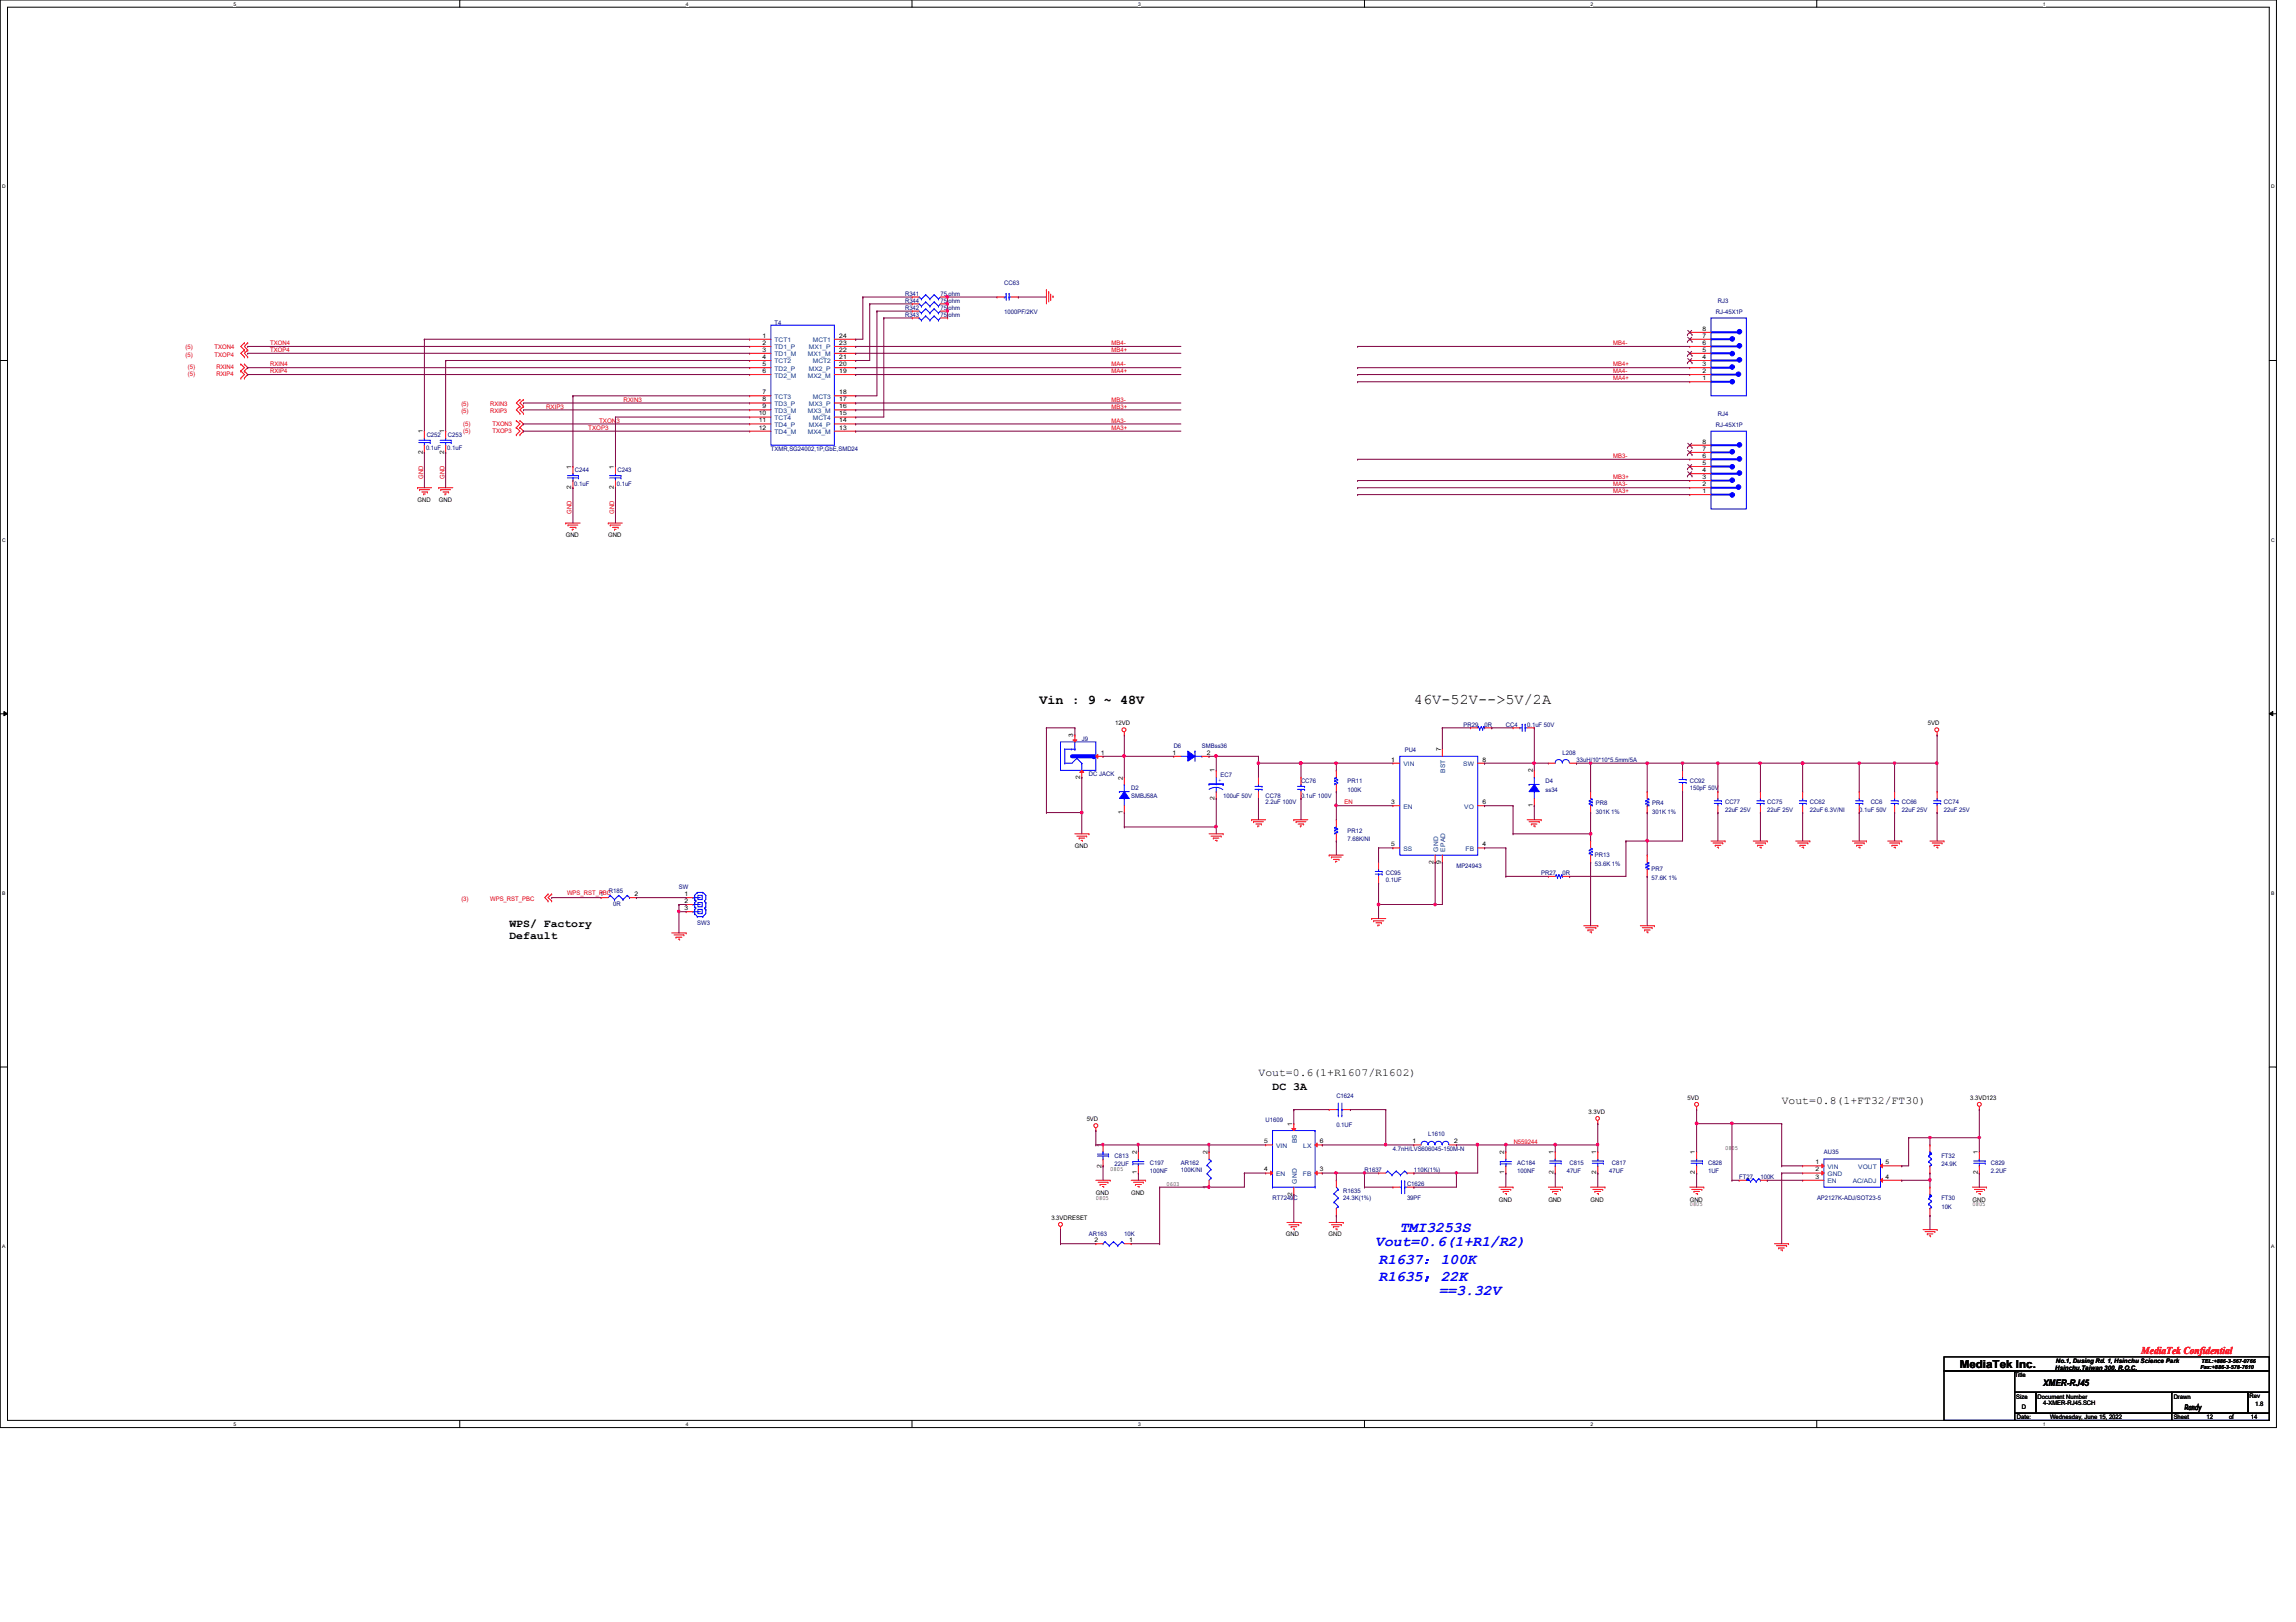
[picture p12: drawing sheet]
<svg xmlns="http://www.w3.org/2000/svg" width="297mm" height="210mm" viewBox="0 0 297 210" stroke-linecap="round" stroke-linejoin="round" font-family="sans-serif">
<defs><g id="words">
<text font-size="1.9" x="182.9" y="91.1">46V-52V--&gt;5V/2A</text>
<g font-size="1.9" fill="#00f">
<text x="177.9" y="161.2">Vout=0.6(1+R1/R2)</text>
<text x="181.1" y="159.4">TMI3253S</text>
<text x="178.3" y="163.5">R1637：100K</text>
<text x="178.3" y="165.8">R1635：22K</text>
<text x="186.1" y="167.6">==3.32V</text>
</g>
<text font-size="1.7" x="134.5" y="91.1">Vin : 9 ~ 48V</text>
<g font-size="1.4">
<text x="65.9" y="120">WPS/ Factory</text>
<text x="65.9" y="121.5">Default</text>
<text x="162.8" y="139.3">Vout=0.6(1+R1607/R1602)</text>
<text x="164.6" y="141.1">DC 3A</text>
<text x="230.5" y="142.9">Vout=0.8(1+FT32/FT30)</text>
<text x="253.5" y="177">MediaTek Inc.</text>
</g>
<text font-size="1.4" fill="#f00" x="277" y="175.3">MediaTek Confidential</text>
<text font-size="1.2" x="264.3" y="179.4">XMER-RJ45</text>
<text font-size="1.1" x="282.6" y="182.5">Randy</text>
<g font-size=".8" fill="#000080">
<text x="117.1" y="40.1">R342</text>
<text x="117.1" y="41">R343</text>
<text x="117.1" y="39.2">R344</text>
<text x="117.1" y="38.3">R341</text>
<text x="121.7" y="40.1">75 ohm</text>
<text x="121.7" y="41">75 ohm</text>
<text x="121.7" y="39.2">75 ohm</text>
<text x="121.7" y="38.3">75 ohm</text>
<text x="129.9" y="36.9">CC63</text>
<text x="129.9" y="40.6">1000PF/2KV</text>
<text x="222" y="40.6">RJ-45X1P</text>
<text x="222.2" y="39.2">RJ3</text>
<text x="100.2" y="42">T4</text>
<text x="222.2" y="53.8">RJ4</text>
<text x="55.1" y="58.3">0.1uF</text>
<text x="55.2" y="56.6">C252</text>
<text x="57.9" y="58.3">0.1uF</text>
<text x="58" y="56.6">C253</text>
<text x="99.7" y="58.4">TXMR,SG24002,1P,GbE,SMD24</text>
<text x="222" y="55.3">RJ-45X1P</text>
<text x="74.3" y="62.9">0.1uF</text>
<text x="74.4" y="61.1">C244</text>
<text x="79.8" y="62.9">0.1uF</text>
<text x="79.9" y="61.1">C243</text>
<text x="140" y="95.9">J9</text>
<text x="189.4" y="94.1">PR29</text>
<text x="192.1" y="94.1">0R</text>
<text x="194.8" y="94.1">CC4</text>
<text x="197.6" y="94.1">0.1uF 50V</text>
<text x="140.9" y="100.5">DC JACK</text>
<text x="151.8" y="96.8">D6</text>
<text x="155.5" y="96.8">SMBss36</text>
<text x="157.9" y="100.5">EC7</text>
<text x="168.3" y="101.3">CC76</text>
<text x="174.3" y="101.3">PR11</text>
<text x="181.7" y="97.3">PU4</text>
<text x="199.9" y="101.3">D4</text>
<text x="202.1" y="97.7">L208</text>
<text x="204" y="98.6">33uH/10*10*5.5mm/5A</text>
<text x="218.6" y="101.3">CC92</text>
<text x="146.3" y="102.3">D2</text>
<text x="146.3" y="103.2">SMBJ58A</text>
<text x="158.2" y="103.2">100uF 50V</text>
<text x="163.7" y="103.2">CC78</text>
<text x="163.7" y="104.1">2.2uF 100V</text>
<text x="168.3" y="103.2">0.1uF 100V</text>
<text x="174.3" y="107.8">PR12</text>
<text x="174.3" y="102.4">100K</text>
<text x="199.9" y="102.4">ss34</text>
<text x="206.5" y="104.2">PR8</text>
<text x="206.5" y="105.3">301K 1%</text>
<text x="213.7" y="104.2">PR4</text>
<text x="213.7" y="105.3">301K 1%</text>
<text x="218.6" y="102.3">150pF 50V</text>
<text x="223.2" y="104.1">CC77</text>
<text x="223.2" y="105">22uF 25V</text>
<text x="228.6" y="104.1">CC75</text>
<text x="228.6" y="105">22uF 25V</text>
<text x="234.1" y="104.1">CC62</text>
<text x="234.1" y="105">22uF 6.3V/NI</text>
<text x="240.5" y="105">0.1uF 50V</text>
<text x="242" y="104.1">CC6</text>
<text x="246" y="104.1">CC66</text>
<text x="246" y="105">22uF 25V</text>
<text x="251.5" y="104.1">CC74</text>
<text x="251.5" y="105">22uF 25V</text>
<text x="174.3" y="108.9">7.68K/NI</text>
<text x="179.3" y="113.2">CC95</text>
<text x="188.4" y="112.4">MP24943</text>
<text x="199.4" y="113.2">PR27</text>
<text x="202.1" y="113.2">0R</text>
<text x="206.3" y="111">PR13</text>
<text x="206.3" y="112.1">53.6K 1%</text>
<text x="213.7" y="112.8">PR7</text>
<text x="213.7" y="113.9">57.6K 1%</text>
<text x="79.3" y="117.3">0R</text>
<text x="87.8" y="115.1">SW</text>
<text x="90.2" y="119.8">SW3</text>
<text x="179.3" y="114.2">0.1UF</text>
<text x="172.9" y="142.1">C1624</text>
<text x="144.2" y="149.8">C813</text>
<text x="163.7" y="145.2">U1609</text>
<text x="172.9" y="145.8">0.1UF</text>
<text x="180.2" y="148.9">4.7nH/LVS606045-150M-N</text>
<text x="184.8" y="147.1">L1610</text>
<text x="236" y="149.4">AU35</text>
<text x="251.2" y="149.8">FT32</text>
<text x="144.2" y="150.9">22UF</text>
<text x="148.8" y="150.7">C197</text>
<text x="148.8" y="151.8">100NF</text>
<text x="152.8" y="150.7">AR162</text>
<text x="152.8" y="151.6">100K/NI</text>
<text x="164.6" y="155.3">RT7249C</text>
<text x="173.8" y="154.4">R1635</text>
<text x="173.8" y="155.3">24.3K(1%)</text>
<text x="176.5" y="151.6">R1637</text>
<text x="182" y="153.5">C1626</text>
<text x="182" y="155.3">39PF</text>
<text x="182.9" y="151.6">110K(1%)</text>
<text x="196.3" y="150.7">AC184</text>
<text x="196.3" y="151.8">100NF</text>
<text x="202.7" y="151.8">47UF</text>
<text x="203.1" y="150.7">C815</text>
<text x="208.2" y="151.8">47UF</text>
<text x="208.5" y="150.7">C817</text>
<text x="221" y="150.7">C828</text>
<text x="221" y="151.8">1UF</text>
<text x="225" y="152.6">FT27</text>
<text x="227.8" y="152.6">100K</text>
<text x="235.1" y="155.3">AP2127K-ADJ/SOT23-5</text>
<text x="251.2" y="155.3">FT30</text>
<text x="251.2" y="150.9">24.9K</text>
<text x="257.6" y="150.7">C829</text>
<text x="257.6" y="151.8">2.2UF</text>
<text x="140.9" y="159.9">AR163</text>
<text x="145.5" y="159.9">10K</text>
<text x="251.2" y="156.4">10K</text>
</g>
<g font-size=".8" fill="#f00">
<text x="24" y="45.2">(5)</text>
<text x="24" y="46.1">(5)</text>
<text x="24.3" y="47.8">(5)</text>
<text x="27.8" y="45.2">TXON4</text>
<text x="27.8" y="46.1">TXOP4</text>
<text x="28" y="47.8">RXIN4</text>
<text x="35" y="44.7">TXON4</text>
<text x="35" y="45.6">TXOP4</text>
<text x="35" y="47.4">RXIN4</text>
<text x="143.8" y="47.4">MA4-</text>
<text x="143.8" y="44.7">MB4-</text>
<text x="143.8" y="45.6">MB4+</text>
<text x="208.7" y="44.7">MB4-</text>
<text x="208.7" y="47.4">MB4+</text>
<text x="24.3" y="48.7">(5)</text>
<text x="28" y="48.7">RXIP4</text>
<text x="35" y="48.3">RXIP4</text>
<text x="59.7" y="52.5">(5)</text>
<text x="59.7" y="53.5">(5)</text>
<text x="63.4" y="52.5">RXIN3</text>
<text x="63.4" y="53.5">RXIP3</text>
<text x="70.7" y="52.9">RXIP3</text>
<text x="80.7" y="52">RXIN3</text>
<text x="143.8" y="52">MB3-</text>
<text x="143.8" y="52.9">MB3+</text>
<text x="143.8" y="48.3">MA4+</text>
<text x="208.7" y="49.2">MA4+</text>
<text x="208.7" y="48.3">MA4-</text>
<text x="59.9" y="55.1">(5)</text>
<text x="59.9" y="56">(5)</text>
<text x="63.7" y="55.1">TXON3</text>
<text x="63.7" y="56">TXOP3</text>
<text x="76.1" y="55.6">TXOP3</text>
<text x="77.5" y="54.7">TXON3</text>
<text x="143.8" y="55.6">MA3+</text>
<text x="143.8" y="54.7">MA3-</text>
<text x="208.7" y="59.3">MB3-</text>
<text x="54.7" y="61.9" transform="rotate(-90 54.7 61.9)">GND</text>
<text x="57.5" y="61.9" transform="rotate(-90 57.5 61.9)">GND</text>
<text x="208.7" y="63.8">MA3+</text>
<text x="208.7" y="62.9">MA3-</text>
<text x="208.7" y="62">MB3+</text>
<text x="74" y="66.5" transform="rotate(-90 74 66.5)">GND</text>
<text x="79.5" y="66.5" transform="rotate(-90 79.5 66.5)">GND</text>
<text x="173.9" y="104.1">EN</text>
<text x="59.7" y="116.5">(3)</text>
<text x="63.4" y="116.5">WPS_RST_PBC</text>
<text x="73.4" y="115.8">WPS_RST_PBCR185</text>
<text x="195.8" y="148">N559244</text>
</g>
<g font-size=".8">
<text x="98.6" y="43.7">1</text>
<text x="98.6" y="44.6">2</text>
<text x="98.6" y="45.5">3</text>
<text x="98.6" y="46.4">4</text>
<text x="98.6" y="47.4">5</text>
<text x="108.6" y="47.4">20</text>
<text x="108.6" y="46.4">21</text>
<text x="108.6" y="45.5">22</text>
<text x="108.6" y="44.6">23</text>
<text x="108.6" y="43.7">24</text>
<text x="220.3" y="47.4">3</text>
<text x="220.3" y="44.6">6</text>
<text x="220.3" y="46.4">4</text>
<text x="220.3" y="45.5">5</text>
<text x="220.3" y="43.7">7</text>
<text x="220.3" y="42.8">8</text>
<text x="98.2" y="53.8">10</text>
<text x="98.6" y="48.3">6</text>
<text x="98.6" y="51">7</text>
<text x="98.6" y="51.9">8</text>
<text x="98.6" y="52.8">9</text>
<text x="108.6" y="53.8">15</text>
<text x="108.6" y="51">18</text>
<text x="108.6" y="52.8">16</text>
<text x="108.6" y="51.9">17</text>
<text x="108.6" y="48.3">19</text>
<text x="220.3" y="49.2">1</text>
<text x="220.3" y="48.3">2</text>
<text x="54.7" y="58.7" transform="rotate(-90 54.7 58.7)">2</text>
<text x="54.7" y="56.1" transform="rotate(-90 54.7 56.1)">1</text>
<text x="57.4" y="58.7" transform="rotate(-90 57.4 58.7)">2</text>
<text x="57.4" y="56.1" transform="rotate(-90 57.4 56.1)">1</text>
<text x="98.2" y="54.7">11</text>
<text x="98.2" y="55.6">12</text>
<text x="108.6" y="55.6">13</text>
<text x="108.6" y="54.7">14</text>
<text x="220.3" y="59.2">6</text>
<text x="220.3" y="58.3">7</text>
<text x="220.3" y="57.4">8</text>
<text x="54" y="65">GND</text>
<text x="56.8" y="65">GND</text>
<text x="73.9" y="63.3" transform="rotate(-90 73.9 63.3)">2</text>
<text x="73.9" y="60.7" transform="rotate(-90 73.9 60.7)">1</text>
<text x="79.4" y="63.3" transform="rotate(-90 79.4 63.3)">2</text>
<text x="79.4" y="60.7" transform="rotate(-90 79.4 60.7)">1</text>
<text x="220.3" y="63.8">1</text>
<text x="220.3" y="62.9">2</text>
<text x="220.3" y="62">3</text>
<text x="220.3" y="61.1">4</text>
<text x="220.3" y="60.2">5</text>
<text x="73.2" y="69.6">GND</text>
<text x="78.7" y="69.6">GND</text>
<text x="138.9" y="95.4" transform="rotate(-90 138.9 95.4)">3</text>
<text x="144.3" y="93.9">12VD</text>
<text x="249.4" y="93.9">5VD</text>
<text x="139.7" y="100.8" transform="rotate(-90 139.7 100.8)">2</text>
<text x="142.4" y="97.7">1</text>
<text x="145.2" y="100.9" transform="rotate(-90 145.2 100.9)">2</text>
<text x="151.7" y="97.7">1</text>
<text x="156.1" y="97.7">2</text>
<text x="157.1" y="99.9" transform="rotate(-90 157.1 99.9)">1</text>
<text x="180" y="98.6">1</text>
<text x="186.4" y="97.2" transform="rotate(-90 186.4 97.2)">7</text>
<text x="191.8" y="98.6">8</text>
<text x="198.3" y="99.9" transform="rotate(-90 198.3 99.9)">2</text>
<text x="145.2" y="105.4" transform="rotate(-90 145.2 105.4)">1</text>
<text x="157.1" y="103.5" transform="rotate(-90 157.1 103.5)">2</text>
<text x="180" y="104.1">3</text>
<text x="191.8" y="104.1">6</text>
<text x="198.3" y="104.4" transform="rotate(-90 198.3 104.4)">1</text>
<text x="139.1" y="109.8">GND</text>
<text x="180" y="109.5">5</text>
<text x="185.5" y="111.8" transform="rotate(-90 185.5 111.8)">2</text>
<text x="186.4" y="111.8" transform="rotate(-90 186.4 111.8)">9</text>
<text x="191.8" y="109.5">4</text>
<text x="77.6" y="116">1</text>
<text x="82.1" y="116">2</text>
<text x="88.6" y="116">1</text>
<text x="88.6" y="116.8">2</text>
<text x="88.6" y="117.8">3</text>
<text x="218.3" y="142.3">5VD</text>
<text x="254.9" y="142.3">3.3VD123</text>
<text x="140.6" y="145.1">5VD</text>
<text x="142.5" y="148.4" transform="rotate(-90 142.5 148.4)">1</text>
<text x="147.1" y="149.4" transform="rotate(-90 147.1 149.4)">2</text>
<text x="156.2" y="149.4" transform="rotate(-90 156.2 149.4)">2</text>
<text x="163.5" y="148">5</text>
<text x="167.2" y="145.7" transform="rotate(-90 167.2 145.7)">1</text>
<text x="170.8" y="148">6</text>
<text x="182.7" y="148">1</text>
<text x="188.1" y="148">2</text>
<text x="194.6" y="149.4" transform="rotate(-90 194.6 149.4)">2</text>
<text x="201" y="149.4" transform="rotate(-90 201 149.4)">1</text>
<text x="205.5" y="144.1">3.3VD</text>
<text x="206.5" y="149.4" transform="rotate(-90 206.5 149.4)">1</text>
<text x="219.3" y="149.4" transform="rotate(-90 219.3 149.4)">1</text>
<text x="223.2" y="148.8">0805</text>
<text x="255.9" y="149.4" transform="rotate(-90 255.9 149.4)">1</text>
<text x="141.8" y="155.2">0805</text>
<text x="141.8" y="154.6">GND</text>
<text x="142.5" y="151.1" transform="rotate(-90 142.5 151.1)">2</text>
<text x="143.6" y="151.6">0805</text>
<text x="146.3" y="154.6">GND</text>
<text x="147.1" y="152" transform="rotate(-90 147.1 152)">1</text>
<text x="150.9" y="153.4">0603</text>
<text x="156.2" y="153.8" transform="rotate(-90 156.2 153.8)">1</text>
<text x="163.5" y="151.6">4</text>
<text x="167.2" y="154.7" transform="rotate(-90 167.2 154.7)">2</text>
<text x="170.8" y="151.6">3</text>
<text x="193.9" y="155.5">GND</text>
<text x="194.6" y="152" transform="rotate(-90 194.6 152)">1</text>
<text x="200.3" y="155.5">GND</text>
<text x="201" y="152" transform="rotate(-90 201 152)">2</text>
<text x="205.8" y="155.5">GND</text>
<text x="206.5" y="152" transform="rotate(-90 206.5 152)">2</text>
<text x="218.6" y="155.5">GND</text>
<text x="219.3" y="152" transform="rotate(-90 219.3 152)">2</text>
<text x="234.9" y="151.6">2</text>
<text x="234.9" y="150.7">1</text>
<text x="234.9" y="152.5">3</text>
<text x="243.9" y="150.7">5</text>
<text x="243.9" y="152.5">4</text>
<text x="255.2" y="155.5">GND</text>
<text x="255.9" y="152" transform="rotate(-90 255.9 152)">2</text>
<text x="136" y="157.9">3.3VDRESET</text>
<text x="141.6" y="160.7">2</text>
<text x="146.1" y="160.7">1</text>
<text x="166.4" y="159.9">GND</text>
<text x="171.9" y="159.9">GND</text>
<text x="218.6" y="156.1">0805</text>
<text x="255.2" y="156.1">0805</text>
<text x="260.6" y="178.2">Title</text>
<text x="265.9" y="177.2">Hsinchu,Taiwan 300, R.O.C.</text>
<text x="266" y="176.4">No.1, Dusing Rd. 1, Hsinchu Science Park</text>
<text x="260.9" y="181.1">Size</text>
<text x="260.9" y="183.6">Date:</text>
<text x="261.6" y="182.3">D</text>
<text x="263.6" y="181">Document Number</text>
<text x="264.3" y="181.8">4-XMER-RJ45.SCH</text>
<text x="265.2" y="183.6">Wednesday, June 15, 2022</text>
<text x="281.2" y="183.6">Sheet</text>
<text x="281.2" y="181">Drawn</text>
<text x="285.5" y="183.6">12</text>
<text x="288.4" y="183.6">of</text>
<text x="291" y="180.9">Rev</text>
<text x="291.2" y="183.6">14</text>
<text x="291.8" y="181.9">1.8</text>
</g>
<g font-size=".8" fill="#004080">
<text x="100.2" y="44.3">TCT1</text>
<text x="100.2" y="45.2">TD1_P</text>
<text x="100.2" y="46.1">TD1_M</text>
<text x="100.2" y="47">TCT2</text>
<text x="100.2" y="48">TD2_P</text>
<text x="104.5" y="46.1">MX1_M</text>
<text x="104.6" y="48">MX2_P</text>
<text x="104.6" y="45.2">MX1_P</text>
<text x="105.2" y="47">MCT2</text>
<text x="105.2" y="44.3">MCT1</text>
<text x="100.2" y="48.9">TD2_M</text>
<text x="100.2" y="51.6">TCT3</text>
<text x="100.2" y="52.5">TD3_P</text>
<text x="100.2" y="53.4">TD3_M</text>
<text x="104.5" y="53.4">MX3_M</text>
<text x="104.5" y="48.9">MX2_M</text>
<text x="104.6" y="52.5">MX3_P</text>
<text x="105.2" y="51.6">MCT3</text>
<text x="100.2" y="54.4">TCT4</text>
<text x="100.2" y="55.2">TD4_P</text>
<text x="100.2" y="56.2">TD4_M</text>
<text x="104.5" y="56.2">MX4_M</text>
<text x="104.6" y="55.2">MX4_P</text>
<text x="105.2" y="54.4">MCT4</text>
<text x="181.6" y="99.1">VIN</text>
<text x="187" y="100" transform="rotate(-90 187 100)">BST</text>
<text x="189.3" y="99.1">SW</text>
<text x="181.6" y="104.6">EN</text>
<text x="189.4" y="104.6">VO</text>
<text x="181.6" y="110.1">SS</text>
<text x="186.1" y="110.2" transform="rotate(-90 186.1 110.2)">GND</text>
<text x="187" y="110.2" transform="rotate(-90 187 110.2)">EPAD</text>
<text x="189.6" y="110.1">FB</text>
<text x="165.1" y="148.5">VIN</text>
<text x="167.8" y="148" transform="rotate(-90 167.8 148)">BS</text>
<text x="168.6" y="148.5">LX</text>
<text x="165.1" y="152.2">EN</text>
<text x="167.8" y="153.2" transform="rotate(-90 167.8 153.2)">GND</text>
<text x="168.6" y="152.2">FB</text>
<text x="236.4" y="152.2">GND</text>
<text x="236.4" y="151.3">VIN</text>
<text x="236.4" y="153.1">EN</text>
<text x="239.7" y="153.1">AC/ADJ</text>
<text x="240.4" y="151.3">VOUT</text>
</g>
<text font-size=".8" fill="#00f" x="157.6" y="101.3">+</text>
<g font-size=".7">
<text x="284.7" y="177.2">Fax:+886-3-578-7610</text>
<text x="284.8" y="176.4">TEL:+886-3-567-0766</text>
</g>
<g font-size=".6">
<text x="30.2" y=".7">5</text>
<text x="88.7" y=".7">4</text>
<text x="147.2" y=".7">3</text>
<text x="205.8" y=".7">2</text>
<text x="264.3" y=".7">1</text>
<text x=".3" y="24.4">D</text>
<text x="293.8" y="24.4">D</text>
<text x=".3" y="70.1">C</text>
<text x="293.8" y="70.1">C</text>
<text x=".3" y="115.8">B</text>
<text x="293.8" y="115.8">B</text>
<text x=".3" y="161.5">A</text>
<text x="293.8" y="161.5">A</text>
<text x="30.2" y="184.5">5</text>
<text x="88.7" y="184.5">4</text>
<text x="147.2" y="184.5">3</text>
<text x="205.8" y="184.5">2</text>
<text x="264.3" y="184.5">1</text>
</g>
</g></defs>
<path d="M0 0h294.5v184.7h-294.5zM1 .9h292.6v182.9h-292.6z" fill="none" stroke="#000" stroke-width=".13"/>
<g fill="#fff">
<path d="M30.2 .1h.4v.7h-.4z"/>
<path d="M30.2 183.9h.4v.8h-.4z"/>
</g>
<path d="M59.5 0v.9M59.5 183.8v.9" fill="none" stroke="#000" stroke-width=".13"/>
<g fill="#fff">
<path d="M88.7 .1h.4v.7h-.4z"/>
<path d="M88.7 183.9h.4v.8h-.4z"/>
</g>
<path d="M118 0v.9M118 183.8v.9" fill="none" stroke="#000" stroke-width=".13"/>
<g fill="#fff">
<path d="M147.2 .1h.4v.7h-.4z"/>
<path d="M147.2 183.9h.4v.8h-.4z"/>
</g>
<path d="M176.5 0v.9M176.5 183.8v.9" fill="none" stroke="#000" stroke-width=".13"/>
<g fill="#fff">
<path d="M205.8 .1h.3v.7h-.3z"/>
<path d="M205.8 183.9h.3v.8h-.3z"/>
</g>
<path d="M235 0v.9M235 183.8v.9" fill="none" stroke="#000" stroke-width=".13"/>
<g fill="#fff">
<path d="M264.3 .1h.3v.7h-.3z"/>
<path d="M264.3 183.9h.3v.8h-.3z"/>
<path d="M.3 23.8h.5v.7h-.5z"/>
<path d="M293.8 23.8h.5v.7h-.5z"/>
<path d="M.3 69.5h.5v.7h-.5z"/>
<path d="M293.8 69.5h.5v.7h-.5z"/>
</g>
<path d="M0 46.7h1M293.6 46.7h.9" fill="none" stroke="#000" stroke-width=".13"/>
<g fill="#fff">
<path d="M.3 115.2h.4v.8h-.4z"/>
<path d="M293.8 115.2h.5v.8h-.5z"/>
</g>
<path d="M0 92.4h1M.5 92.1l.5 .3-.5 .2zM293.6 92.4l.4-.3v.5zM293.6 92.4h.9" fill="none" stroke="#000" stroke-width=".13"/>
<path d="M.5 92.1l.5 .3-.5 .2zM293.6 92.4l.4-.3v.5z" fill="#000"/>
<g fill="#fff">
<path d="M.3 161h.4v.7h-.4z"/>
<path d="M293.8 161h.4v.7h-.4z"/>
</g>
<g fill="none" stroke="#000" stroke-width=".13">
<path d="M0 138.1h1M293.6 138.1h.9M251.5 175.6h42.1v1.8h-42.1zM251.5 177.4h9.1v6.4h-9.1zM260.6 177.4h33v2.8h-33zM260.6 180.2h2.8v2.7h-2.8zM260.6 182.9h20.4v.9h-20.4zM263.4 180.2h27.4v2.7h-27.4zM281 182.9h12.6v.9h-12.6zM281 180.2h9.8v2.7h-9.8zM281 180.2h.1M281 180.2v2.7"/>
<path d="M290.8 180.2h2.8v2.7h-2.8z"/>
</g>
<g fill="none" stroke="#f00" stroke-width=".13">
<path d="M135.4 37.5h.1M135.4 37.5v1.8M135.7 37.8h.1M135.7 37.8v1.3M135.9 38.8h.1M135.9 38.1v.7M136.2 38.3h.1M136.2 38.3v.2M31.2 47.1h.1M31.2 48h.1M31.2 48.9h.1M31.2 47.1l.4 .5-.4 .4"/>
<path d="M31.2 48l.4 .5-.4 .4M31.6 44.4h.1M31.6 45.3h.1M31.6 46.2h.1M31.6 48h.1M31.6 47.1h.1M31.6 48.9h.1M31.6 44.4l-.4 .4 .4 .5M31.6 45.3l-.4 .4 .4 .5M31.6 47.1l.4 .5-.4 .4M31.6 48l.4 .5-.4 .4M32 44.4h.1"/>
<path d="M32 45.3h.1M32 46.2h.1M32 44.4l-.4 .4 .4 .5M32 45.3l-.4 .4 .4 .5M66.8 54.4h.1M66.8 55.3h.1M66.8 56.3h.1M66.8 54.4l.5 .5-.5 .4M66.8 55.3l.5 .5-.5 .5M67.3 51.7h.1M67.3 52.6h.1M67.3 53.5h.1"/>
<path d="M67.3 55.3h.1M67.3 54.4h.1M67.3 56.3h.1M67.3 51.7l-.5 .5 .5 .4M67.3 52.6l-.5 .4 .5 .5M67.3 54.4l.4 .5-.4 .4M67.3 55.3l.4 .5-.4 .5M67.7 51.7h.1M67.7 52.6h.1M67.7 53.5h.1M67.7 51.7l-.4 .5 .4 .4M67.7 52.6l-.4 .4 .4 .5"/>
<path d="M54 63.1h.1M54 63.1h1.8M54.3 63.4h.1M54.3 63.4h1.3M54.6 63.7h.7M54.8 63.9h.1M54.8 63.9h.2M55.3 63.7h.1M56.8 63.1h.1M56.8 63.1h1.8M57 63.4h.1M57 63.4h1.3"/>
<path d="M57.3 63.7h.7M57.6 63.9h.1M58 63.7h.1M73.2 67.7h.1M73.2 67.7h1.9M73.5 67.9h.1M73.5 67.9h1.3M73.7 68.2h.8M74 68.5h.1M74 68.5h.2M74.5 68.2h.1M78.7 67.7h.1"/>
<path d="M78.7 67.7h1.8M78.9 67.9h.1M78.9 67.9h1.4M79.2 68.2h.8M79.5 68.5h.1M79.5 68.5h.2M80 68.2h.1M145.5 95.1h.1M145.5 94.7v.4M250.6 95.1h.1M250.6 94.7v.4M70.9 115.7h.1"/>
<path d="M70.9 116.6h.1M70.9 115.7l-.4 .5 .4 .4M71.4 115.7h.1M71.4 116.6h.1M71.4 115.7l-.5 .5 .5 .4M139.1 107.9h1.8M139.3 108.2h1.3M139.6 108.5h.1M139.6 108.5h.7M139.9 108.8h.1M140 108.8h.1M140.6 108.2h.1"/>
<path d="M140.9 107.9h.1M156.4 107.9h1.8M156.7 108.2h1.3M157 108.5h.1M157 108.5h.7M157.2 108.8h.2M157.4 108.8h.1M158 108.2h.1M158.2 107.9h.1M161.9 106.1h.1M161.9 106.1h1.8M162.2 106.3h.1"/>
<path d="M162.2 106.3h1.2M162.5 106.6h.7M162.7 106.9h.1M162.7 106.9h.2M163.2 106.6h.1M167.4 106.1h.1M167.4 106.1h1.8M167.7 106.3h.1M167.7 106.3h1.2M167.9 106.6h.8M168.2 106.9h.1M168.2 106.9h.2"/>
<path d="M168.7 106.6h.1M172 110.7h.1M172 110.7h1.8M172.3 110.9h.1M172.3 110.9h1.2M172.5 111.2h.7M172.8 111.5h.1M172.8 111.5h.2M173.2 111.2h.1M177.5 118.9h.1M177.5 118.9h1.8M177.7 119.2h.1"/>
<path d="M177.7 119.2h1.3M178 119.4h.7M178.3 119.7h.1M178.3 119.7h.2M178.7 119.4h.1M197.6 106.1h1.8M197.8 106.3h1.3M198.1 106.6h.1M198.1 106.6h.7M198.4 106.9h.2M198.6 106.9h.1M199.1 106.3h.1"/>
<path d="M199.4 106.1h.1M204.9 119.8h1.8M206.7 119.8h.1M212.2 119.8h1.8M214 119.8h.1M221.4 108.8h1.8M221.6 109.1h1.3M221.9 109.4h.1M221.9 109.4h.7M222.2 109.6h.1M222.3 109.6h.1M222.9 109.1h.1"/>
<path d="M223.2 108.8h.1M226.8 108.8h1.8M227.1 109.1h1.3M227.4 109.4h.1M227.4 109.4h.7M227.7 109.6h.1M227.8 109.6h.1M228.4 109.1h.1M228.6 108.8h.1M232.3 108.8h1.8M232.6 109.1h1.3M232.9 109.4h.1"/>
<path d="M232.9 109.4h.7M233.1 109.6h.2M233.3 109.6h.1M233.9 109.1h.1M234.1 108.8h.1M239.6 108.8h1.9M239.9 109.1h1.3M240.2 109.4h.1M240.2 109.4h.7M240.4 109.6h.2M240.6 109.6h.1M241.2 109.1h.1"/>
<path d="M241.5 108.8h.1M244.2 108.8h1.8M244.5 109.1h1.2M244.8 109.4h.1M244.8 109.4h.7M245 109.6h.2M245.2 109.6h.1M245.7 109.1h.1M246 108.8h.1M249.7 108.8h1.8M250 109.1h1.2M250.2 109.4h.1"/>
<path d="M250.2 109.4h.7M250.5 109.6h.2M250.7 109.6h.1M251.2 109.1h.1M251.5 108.8h.1M86.9 120.7h1.9M87.2 121h1.3M87.5 121.3h.1M87.5 121.3h.7M87.8 121.5h.1M87.9 121.5h.1M88.5 121h.1"/>
<path d="M88.8 120.7h.1M205.1 120.1h1.4M205.4 120.4h.1M205.4 120.4h.8M205.7 120.6h.2M205.9 120.6h.1M206.5 120.1h.1M212.5 120.1h1.2M212.8 120.4h.1M212.8 120.4h.7M213 120.6h.2M213.2 120.6h.1"/>
<path d="M213.7 120.1h.1M137.2 159.1h.1M137.2 158.7v.4M141.8 146.3h.1M141.8 152.7h1.8M141.8 146v.3M142.1 153h1.2M142.3 153.3h.1M142.3 153.3h.8M142.6 153.5h.2M142.8 153.5h.1M143.3 153h.1"/>
<path d="M143.6 152.7h.1M146.3 152.7h1.9M146.6 153h1.3M146.9 153.3h.1M146.9 153.3h.8M147.2 153.5h.2M147.4 153.5h.1M147.9 153h.1M148.2 152.7h.1M166.5 158.2h1.8M166.7 158.5h1.3M167 158.7h.1"/>
<path d="M167 158.7h.8M167.3 159h.2M167.5 159h.1M168 158.5h.1M168.3 158.2h.1M172 158.2h1.8M172.3 158.5h1.2M172.5 158.7h.1M172.5 158.7h.7M172.8 159h.2M173 159h.1M173.5 158.5h.1"/>
<path d="M173.8 158.2h.1M193.9 153.6h1.8M194.2 153.9h1.2M194.5 154.2h.1M194.5 154.2h.7M194.7 154.5h.2M194.9 154.5h.1M195.4 153.9h.1M195.7 153.6h.1M200.3 153.6h1.8M200.6 153.9h1.3M200.9 154.2h.1"/>
<path d="M200.9 154.2h.7M201.1 154.5h.2M201.3 154.5h.1M201.9 153.9h.1M202.1 153.6h.1M205.8 153.6h1.8M206.1 153.9h1.2M206.3 154.2h.1M206.3 154.2h.8M206.5 144.5h.2l.2 .1-.1 .3-.1 .1-.2-.1zM206.6 154.5h.2M206.7 145.4h.1"/>
<path d="M206.7 145v.4M206.8 154.5h.1M207.3 153.9h.1M207.6 153.6h.1M218.6 153.6h1.8M218.9 153.9h1.3M219.2 154.2h.1M219.2 154.2h.7M219.4 154.5h.2M219.5 143.6h.1M219.5 143.2v.4M219.6 154.5h.1"/>
<path d="M220.2 153.9h.1M220.4 153.6h.1M248.8 159.1h1.8M249 159.4h1.3M249.3 159.7h.1M249.3 159.7h.8M249.6 159.9h.2M249.8 159.9h.1M250.3 159.4h.1M250.6 159.1h.1M255.2 153.6h1.8M255.4 153.9h1.3"/>
<path d="M255.7 154.2h.1M255.7 154.2h.8M256 154.5h.2M256.1 143.6h.1M256.1 143.2v.4M256.2 154.5h.1M256.7 153.9h.1M257 153.6h.1M229.6 161h1.8M229.8 161.2h1.3M230.1 161.5h.1M230.1 161.5h.7"/>
<path d="M230.4 161.8h.2M230.6 161.8h.1M231.1 161.2h.1M231.4 161h.1"/>
<circle cx="145.4" cy="94.4" r=".26"/>
<circle cx="250.6" cy="94.4" r=".26"/>
<circle cx="137.2" cy="158.5" r=".26"/>
<circle cx="141.8" cy="145.7" r=".26"/>
<circle cx="219.5" cy="142.9" r=".26"/>
<circle cx="256.1" cy="142.9" r=".26"/>
</g>
<path d="M152.8 97.9h.9M153.7 97.9h.1M154.6 97.2h.1M154.6 97.2v1.3M154.6 97.9h.9M155.5 97.9h.1" fill="none" stroke="#00f" stroke-width=".13"/>
<path d="M153.7 97.2l.9 .7-.9 .6z" fill-rule="evenodd" fill="#00f"/>
<g fill="none" stroke="#00f" stroke-width=".13">
<path d="M137.7 98.8h.1M137.7 96.9h.1M137.7 96.9h1.4M137.7 96.9v1.9M138.6 96.9h.1M139.1 96.9h.1M139.3 98.1h.1M139.3 98.1l-.6 .7h-1M139.3 98.1l.7 .7M140 98.8h.1M153.7 97.2l.9 .7-.9 .6zM191.3 94h.1"/>
<path d="M191.3 94l-.1 .2M191.3 94l.1 .4M191.4 94.4h.1M191.6 94h.1M191.6 94l-.2 .4M191.6 94l.2 .4M191.8 94.4h.1M192 94h.1M192 94l-.2 .4M192 94l.1 .2M192.1 94.2h.1"/>
</g>
<path d="M151.8 97.9h.1M151.8 97.9h1M155.5 97.9h.9M156.4 97.9h.1M190.2 94.2h.1M190.2 94.2h1M192.1 94.2h.9M193 94.2h.1" fill="none" stroke="#f00" stroke-width=".13"/>
<path d="M138.7 97.9h2.8" fill="none" stroke="#00f" stroke-width=".51"/>
<circle cx="141.5" cy="97.9" r=".25" fill="#00f"/>
<path d="M137.2 96h4.6v3.7h-4.6zM139.1 96.9h.1M139.1 96v.9M140 98.8h.1M140 98.8v.9" fill="none" stroke="#00f" stroke-width=".13"/>
<path d="M138.8 95.8h.5l-.2 .2z" fill="#f00"/>
<path d="M138.8 95.8h.5l-.2 .2zM139.1 95.1h.1M139.1 95.1v.9" fill="none" stroke="#f00" stroke-width=".13"/>
<path d="M141.8 97.9l.2-.3v.5z" fill="#f00"/>
<path d="M141.8 97.9l.2-.3v.5zM141.8 97.9h.9M142.7 97.9h.1" fill="none" stroke="#f00" stroke-width=".13"/>
<path d="M139.7 99.9l.3-.2 .2 .2z" fill="#f00"/>
<g fill="none" stroke="#f00" stroke-width=".13">
<path d="M97 43.9h.1M97 44.8h.1M97 45.7h.1M97 46.7h.1M97 47.6h.1M97 48.5h.1M97 51.2h.1M97 52.2h.1M97 53h.1M97 54h.1M97 54.9h.1M97 55.8h.1"/>
<path d="M97 43.9h2.7M97 44.8h2.7M97 45.7h2.7M97 46.7h2.7M97 47.6h2.7M97 48.5h2.7M97 51.2h2.7M97 52.2h2.7M97 53h2.7M97 54h2.7M97 54.9h2.7M97 55.8h2.7"/>
<path d="M107.9 43.9h2.8M107.9 44.8h2.8M107.9 45.7h2.8M107.9 46.7h2.8M107.9 47.6h2.8M107.9 48.5h2.8M107.9 51.2h2.8M107.9 52.2h2.8M107.9 53h2.8M107.9 54h2.8M107.9 54.9h2.8M107.9 55.8h2.8"/>
<path d="M110.7 55.8h.1M110.7 54.9h.1M110.7 54h.1M110.7 51.2h.1M110.7 53h.1M110.7 52.2h.1M110.7 48.5h.1M110.7 47.6h.1M110.7 46.7h.1M110.7 45.7h.1M110.7 44.8h.1M110.7 43.9h.1"/>
<path d="M118 40.3h.1M118 41.1h.1M118 40.3h.9M118 41.1h.9M121.7 40.3h.9M121.7 41.1h.9M122.6 40.3h.1M122.6 41.1h.1M139.7 99.9l.3-.2 .2 .2zM140 99.7v.9M180.2 98.8h.1M180.2 98.8h.9"/>
<path d="M186.6 96.9h.1M186.6 96.9v1M191.2 98.8h.9M192.1 98.8h.1M140 100.6h.1M162.8 103.3h.1M162.8 100.6h.1M162.8 100.6v.9M162.8 102.4v.9M172.9 108.8h.1M172.9 106.1h.1M172.9 106.1v.9"/>
<path d="M172.9 107.9v.9M178.3 114.3h.1M178.3 111.6h.1M178.3 111.6v.9M178.3 113.4v.9M180.2 104.3h.1M180.2 109.7h.1M180.2 104.3h.9M180.2 109.7h.9M185.7 111.6h.1M185.7 110.7v.9M186.6 111.6h.1"/>
<path d="M186.6 110.7v.9M191.2 104.3h.9M191.2 109.7h.9M192.1 109.7h.1M192.1 104.3h.1M205.8 108.8h.1M205.8 111.6h.1M205.8 102.4h.1M205.8 105.2h.1M205.8 102.4v.9M205.8 104.3v.9M205.8 108.8v.9"/>
<path d="M205.8 110.7v.9M213.1 102.4h.1M213.1 105.2h.1M213.1 102.4v.9M213.1 104.3v.9M233.2 105.2h.1M233.2 102.4h.1M233.2 102.4v.9M233.2 104.3v.9M240.5 105.2h.1M240.5 102.4h.1M240.5 102.4v.9"/>
<path d="M240.5 104.3v.9M142.7 148.2h.1M142.7 150.9h.1M142.7 148.2v.9M142.7 150v.9M147.3 151.8h.1M147.3 149.1h.1M147.3 149.1v.9M147.3 150.9v.9M172 143.6h.1M172 143.6h.9M172.9 152.7h.1"/>
<path d="M172.9 157.3h.1M172.9 152.7v.9M172.9 156.4v.9M173.8 143.6h.9M174.7 143.6h.1M219.5 149.1h.1M219.5 151.8h.1M219.5 149.1v.9M219.5 150.9v.9M256.1 149.1h.1M256.1 151.8h.1M256.1 149.1v.9"/>
<path d="M256.1 150.9v.9"/>
</g>
<g fill="none" stroke="#00f" stroke-width=".13">
<path d="M119.8 40h.1M119.8 40l.5 .5M119.8 40l-.6 .5M120.9 40h.1M120.9 40l.5 .5M120.9 40l-.6 .5M99.7 42.1h8.2v15.5h-8.2zM118.9 40.3h.1M118.9 41.1h.1M118.9 40.3l.3 .2M118.9 41.1l.3 .3M119.2 40.5h.1"/>
<path d="M119.2 41.4h.1M119.8 40.9h.1M119.8 40.9l.5 .5M119.8 40.9l-.6 .5M120.3 40.5h.1M120.3 41.4h.1M120.9 40.9h.1M120.9 40.9l.5 .5M120.9 40.9l-.6 .5M121.4 40.5h.1M121.4 41.4h.1M121.7 40.3l-.3 .2"/>
<path d="M121.7 41.1l-.3 .3M221.4 41.1h4.5v10.1h-4.5zM181.1 97.9h10.1v12.8h-10.1zM162.3 102.2h1M162.3 101.8h1M162.8 101.5h.1M162.8 102.2h.1M162.8 101.5v.3M162.8 102.2v.2M163.3 102.2h.1M163.3 101.8h.1M172.7 107.8h.1"/>
<path d="M172.7 107.4h.1M172.7 107.1h.1M172.7 107.8l.2 .1M172.7 107.4l.4 .3M172.7 107.1l.4 .2M172.9 107h.1M172.9 107l-.2 .1M173.1 107.7h.1M173.1 107.3h.1M173.1 107.7l-.4 .1M173.1 107.3l-.4 .1M177.9 113.1h.9"/>
<path d="M177.9 112.8h.9M178.3 112.5h.1M178.3 113.1h.1M178.3 112.5v.3M178.3 113.1v.3M178.8 113.1h.1M178.8 112.8h.1M205.6 110h.1M205.6 110.4h.1M205.6 103.6h.1M205.6 104h.1M205.6 110l.4 .2"/>
<path d="M205.6 110.4l.4 .2M205.6 103.6l.4 .2M205.6 104l.4 .2M205.8 110.7h.1M205.8 104.3h.1M205.8 109.7l.2 .2M205.8 103.3l.2 .1M206 109.9h.1M206 110.2h.1M206 110.6h.1M206 103.4h.1M206 103.8h.1"/>
<path d="M206 104.2h.1M206 109.9l-.4 .1M206 110.2l-.4 .2M206 110.6l-.2 .1M206 103.4l-.4 .2M206 103.8l-.4 .2M206 104.2l-.2 .1M212.9 103.6h.1M212.9 104h.1M212.9 103.6l.4 .2M212.9 104l.4 .2M213.1 104.3h.1"/>
<path d="M213.1 103.3l.2 .1M213.3 103.4h.1M213.3 103.8h.1M213.3 104.2h.1M213.3 103.4l-.4 .2M213.3 103.8l-.4 .2M213.3 104.2l-.2 .1M232.8 104h.9M232.8 103.6h.9M233.2 103.3h.1M233.2 104h.1M233.2 103.3v.3"/>
<path d="M233.2 104v.3M233.7 104h.1M233.7 103.6h.1M240.1 104h.9M240.1 103.6h.9M240.5 103.3h.1M240.5 104h.1M240.5 103.3v.3M240.5 104v.3M241 104h.1M241 103.6h.1M142 149.4h1.4"/>
<path d="M142 149.6h1.4M142.7 150h.1M142.7 149.1h.1M142.7 149.1v.3M142.7 149.6v.4M143.4 149.4h.1M143.4 149.6h.1M146.6 150.6h.1M146.6 150.3h.1M146.6 150.6h1.4M146.6 150.3h1.4M147.3 150h.1"/>
<path d="M147.3 150.9h.1M147.3 150v.3M147.3 150.6v.3M172.6 154.5h.1M172.6 155.6h.1M172.6 154.5l.5 .5M172.6 155.6l.5 .5M172.9 156.4h.1M172.9 143.6h.2M172.9 153.6l.2 .3M173.1 144.4h.1M173.1 143.6h.1"/>
<path d="M173.1 153.9h.1M173.1 155h.1M173.1 156.1h.1M173.1 142.7v1.7M173.1 153.9l-.5 .6M173.1 155l-.5 .6M173.1 156.1l-.2 .3M173.6 143.6h.1M173.6 144.4h.1M173.6 143.6h.2M173.6 142.7v1.7M218.8 150.2h1.5"/>
<path d="M218.8 150.5h1.5M219.5 150.9h.1M219.5 150h.1M219.5 150v.2M219.5 150.5v.4M220.3 150.2h.1M220.3 150.5h.1M255.4 150.2h1.4M255.4 150.5h1.4M256.1 150.9h.1M256.1 150h.1M256.1 150v.2"/>
<path d="M256.1 150.5v.4M256.8 150.2h.1M256.8 150.5h.1"/>
</g>
<circle cx="224.1" cy="49.4" r=".3" fill="#00f"/>
<circle cx="224.1" cy="49.4" r=".3" fill="none" stroke="#00f" stroke-width=".13"/>
<circle cx="224.9" cy="48.4" r=".3" fill="#00f"/>
<circle cx="224.9" cy="48.4" r=".3" fill="none" stroke="#00f" stroke-width=".13"/>
<circle cx="224.1" cy="47.5" r=".3" fill="#00f"/>
<circle cx="224.1" cy="47.5" r=".3" fill="none" stroke="#00f" stroke-width=".13"/>
<circle cx="224.1" cy="45.8" r=".3" fill="#00f"/>
<circle cx="224.1" cy="45.8" r=".3" fill="none" stroke="#00f" stroke-width=".13"/>
<circle cx="224.1" cy="43.9" r=".3" fill="#00f"/>
<circle cx="224.1" cy="43.9" r=".3" fill="none" stroke="#00f" stroke-width=".13"/>
<circle cx="225" cy="46.6" r=".3" fill="#00f"/>
<circle cx="225" cy="46.6" r=".3" fill="none" stroke="#00f" stroke-width=".13"/>
<circle cx="225" cy="44.7" r=".3" fill="#00f"/>
<circle cx="225" cy="44.7" r=".3" fill="none" stroke="#00f" stroke-width=".13"/>
<circle cx="225" cy="42.9" r=".3" fill="#00f"/>
<g fill="none" stroke="#00f" stroke-width=".13">
<path d="M118.9 39.3h.1M118.9 39.3l.3 .3M119.2 39.6h.1M119.8 39.1h.1M119.8 39.1l.5 .5M119.8 39.1l-.6 .5M120.3 39.6h.1M120.9 39.1h.1M120.9 39.1l.5 .5M120.9 39.1l-.6 .5M121.4 39.6h.1M121.7 39.3l-.3 .3"/>
<path d="M129.9 38.4h.1M129.9 38.4h.3M130.2 38h.1M130.2 38v.9M130.6 38h.1M130.6 38.4h.1M130.6 38v.9M130.6 38.4h.2M196.6 94.2h.1M196.6 94.2h.3M196.9 93.7h.1M196.9 93.7v1"/>
<path d="M197.3 93.7h.1M197.3 94.2h.1M197.3 93.7v1M197.3 94.2h.3M156.4 101.5h.1M156.4 101.5h1.8M157.3 102.4h.1M157.3 101.4h.1M157.3 101.9l.6 .1 .3 .2M157.3 101.9h-.3l-.6 .3M157.3 100.6v.8M157.3 101.9v.5"/>
<path d="M158.2 101.5h.1M158.2 101.4h.1M158.2 101.4h-1.8v.1M158.2 101.4v.1M197.8 101.5h.1M197.8 101.5h1.3M198.5 102.4h.1M198.5 100.6h.1M198.5 100.6v.9M198.5 102.4v.9M227.3 104h.9M227.3 103.6h.9"/>
<path d="M227.7 103.3h.1M227.7 104h.1M227.7 103.3v.3M227.7 104v.3M228.2 104h.1M228.2 103.6h.1M179.5 151.6h.1M179.5 151.6l-.2 .2M179.5 151.6l.6 .5M180.1 152.1h.1M180.6 151.6h.1M180.6 151.6l-.5 .5"/>
<path d="M180.6 151.6l.6 .5M181.2 152.1h.1M181.7 151.6h.1M181.7 151.6l-.5 .5M181.7 151.6l.3 .2M182 151.8h.1"/>
<circle cx="225" cy="42.9" r=".3"/>
</g>
<g fill="none" stroke="#00f" stroke-width=".25">
<path d="M221.4 49.4h2.7M221.4 48.5h3.6M221.4 47.6h2.7M221.4 46.7h3.6M221.4 45.7h2.7M221.4 44.8h3.6M221.4 43.9h2.7M221.4 43h3.6M224.1 49.4h.1M224.1 47.6h.1M224.1 45.7h.1M224.1 43.9h.1"/>
<path d="M225 48.5h.1M225 46.7h.1M225 44.8h.1M225 43h.1"/>
</g>
<g fill="none" stroke="#f00" stroke-width=".13">
<path d="M118 39.3h.1M118 39.3h.9M121.7 39.3h.9M122.6 39.3h.1M129 38.4h.1M129 38.4h.9M130.8 38.4h.9M131.7 38.4h.1M218.6 49.4h.1M218.6 48.5h.1M218.6 47.6h.1M218.6 44.8h.1"/>
<path d="M218.6 46.7h.1M218.6 45.7h.1M218.6 43.9h.1M218.6 43h.1M218.6 49.4h2.8M218.6 48.5h2.8M218.6 47.6h2.8M218.6 44.8h2.8M218.6 46.7h2.8M218.6 45.7h2.8M218.6 43.9h2.8M218.6 43h2.8"/>
<path d="M157.3 99.7h.1M157.3 99.7v.9M195.7 94.2h.1M195.7 94.2h.9M197.6 94.2h.9M198.5 94.2h.1M157.3 103.3h.1M157.3 102.4v.9M227.7 105.2h.1M227.7 102.4h.1M227.7 102.4v.9M227.7 104.3v.9"/>
<path d="M178.3 151.8h.1M178.3 151.8h1M182 151.8h.9M182.9 151.8h.1"/>
</g>
<g fill="none" stroke="#804000" stroke-width=".13">
<path d="M218.3 46.9h.1M218.3 46h.1M218.3 44.2h.1M218.3 43.3h.1M218.4 46.4l.5 .5M218.4 45.5l.5 .5M218.4 43.6l.5 .6M218.4 42.8l.5 .5M218.9 46.4l-.6 .5M218.9 45.5l-.6 .5M218.9 43.6l-.6 .6M218.9 42.8l-.6 .5"/>
<path d="M218.9 46.9h.1M218.9 46h.1M218.9 44.2h.1M218.9 43.3h.1"/>
</g>
<path d="M198.5 101.5l.6 .9h-1.3z" fill-rule="evenodd" fill="#00f"/>
<g fill="none" stroke="#00f" stroke-width=".13">
<path d="M78.9 61.6h1.4M78.9 61.8h1.4M79.6 62.2h.1M79.6 61.3h.1M79.6 61.3v.3M79.6 61.8v.4M80.3 61.6h.1M80.3 61.8h.1M202.1 98.7a.45 .45 0 0 0-.5-.4 .45 .45 0 0 0-.4 .5M203 98.7a.45 .45 0 0 0-.4-.4 .45 .45 0 0 0-.5 .5M78.9 115.9h.1M78.9 115.9l-.2 .3"/>
<path d="M78.9 115.9l.6 .5M79.5 116.4h.1M80 115.9h.1M80 115.9l-.5 .5M80 115.9l.6 .5M80.6 116.4h.1M81.1 115.9h.1M81.1 115.9l-.5 .5M81.1 115.9l.3 .3M81.4 116.2h.1M89.7 118h.1M89.7 117.1h.1"/>
<path d="M89.7 116.2h.1M89.7 118h.9M89.7 117.1h.9M89.7 116.2h.9M89.9 117.7h.1M89.9 117.3h.1M89.9 116.4h.1M89.9 116.8h.1M89.9 115.9h.1M89.9 118.2h.1M89.9 117.3l.1 .2-.1 .2M89.9 116.4l.1 .2"/>
<path d="M89.9 115.9v.5M89.9 116.8v.5M89.9 117.7v.5M89.9 118.2l.3 .4M90 116.6h.1M90 116.6l-.1 .2M90.2 115.5h.1M90.2 118.6h.1M90.2 115.5h.7M90.2 115.5l-.3 .4M90.2 118.6h.7M90.3 117.7h.5v.5h-.5z"/>
<path d="M90.3 116.8h.5v.5h-.5zM90.3 115.9h.5v.5h-.5zM90.9 115.5h.1M90.9 118.6h.1M90.9 115.5l.4 .4M91.1 117.5h.1M91.1 116.6h.1M91.1 117.5l.2 .2M91.1 116.6l.2 .2M91.3 117.7h.1M91.3 116.8h.1M91.3 117.3h.1"/>
<path d="M91.3 115.9h.1M91.3 117.3l-.2 .2M91.3 115.9v.5l-.2 .2M91.3 116.8v.5M91.3 117.7v.5l-.4 .4M198.5 101.5l.6 .9h-1.3zM201.3 113.2h.1M201.3 113.2l-.1 .2M201.3 113.2l.2 .4M201.5 113.6h.1M201.7 113.2h.1M201.7 113.2l-.2 .4"/>
<path d="M201.7 113.2l.2 .4M201.9 113.6h.1M202.1 113.2h.1M202.1 113.2l-.2 .4M202.1 113.2v.2M202.1 113.4h.1M212.9 111.8h.1M212.9 112.2h.1M212.9 111.8l.4 .2M212.9 112.2l.4 .2M213.1 112.5h.1M213.1 111.6l.2 .1"/>
<path d="M213.3 111.7h.1M213.3 112h.1M213.3 112.4h.1M213.3 111.7l-.4 .1M213.3 112l-.4 .2M213.3 112.4l-.2 .1M221.8 104h.9M221.8 103.6h.9M222.2 103.3h.1M222.2 104h.1M222.2 103.3v.3M222.2 104v.3"/>
<path d="M222.7 104h.1M222.7 103.6h.1M181.1 153.6h.2M181.3 153.6h.1M181.3 152.8h.1M181.3 152.8v1.7M181.7 152.8h.1M181.7 153.6h.1M181.7 153.6h.3M181.7 152.8v1.7M200.5 150.2h1.5M200.5 150.5h1.5"/>
<path d="M201.2 150.9h.1M201.2 150h.1M201.2 150v.2M201.2 150.5v.4M202 150.2h.1M202 150.5h.1M236 150h7.3v3.6h-7.3zM142.7 161h.1M143 160.7h.1M143 160.7l.5 .5M143 160.7l-.3 .3M143.5 161.2h.1"/>
<path d="M144.1 160.7h.1M144.1 160.7l.5 .5M144.1 160.7l-.6 .5M144.6 161.2h.1M145.2 160.7h.1M145.2 160.7l.3 .3M145.2 160.7l-.6 .5"/>
</g>
<g fill="none" stroke="#f00" stroke-width=".13">
<path d="M79.6 60.4h.1M79.6 63.1h.1M79.6 60.4v.9M79.6 62.2v.9M198.5 99.7h.1M198.5 99.7v.9M200.3 98.8h.1M200.3 98.8h.9M203.1 98.8h.9M204 98.8h.1M77.8 116.2h.1M77.8 116.2h.9"/>
<path d="M81.4 116.2h.9M82.3 116.2h.1M88.8 116.2h.1M88.8 117.1h.1M88.8 118h.1M88.8 116.2h.9M88.8 117.1h.9M88.8 118h.9M198.5 104.3h.1M198.5 103.3v1M200.3 113.4h.1M200.3 113.4h.9"/>
<path d="M202.1 113.4h1M203.1 113.4h.1M213.1 110.7h.1M213.1 113.4h.1M213.1 110.7v.9M213.1 112.5v.9M222.2 105.2h.1M222.2 102.4h.1M222.2 102.4v.9M222.2 104.3v.9M180.2 153.6h.1M180.2 153.6h.9"/>
<path d="M182 153.6h.9M182.9 153.6h.1M201.2 149.1h.1M201.2 151.8h.1M201.2 149.1v.9M201.2 150.9v.9M141.8 161h.1M141.8 161h.9M145.5 161h.8M146.3 161h.1"/>
</g>
<path d="M243.3 150.9l.2-.3v.5z" fill="#f00"/>
<path d="M243.3 150.9l.2-.3v.5zM243.3 150.9h2.7M246 150.9h.1" fill="none" stroke="#f00" stroke-width=".13"/>
<path d="M235.7 151.6l.3 .2-.3 .3z" fill="#f00"/>
<path d="M233.2 151.8h.1M233.2 151.8h2.8M235.7 151.6l.3 .2-.3 .3z" fill="none" stroke="#f00" stroke-width=".13"/>
<path d="M235.7 150.6l.3 .3-.3 .2z" fill="#f00"/>
<path d="M233.2 150.9h.1M233.2 150.9h2.8M235.7 150.6l.3 .3-.3 .2z" fill="none" stroke="#f00" stroke-width=".13"/>
<path d="M243.5 152.5v.5l-.2-.3z" fill="#f00"/>
<path d="M182.9 148.2h.1M182.9 148.2h1M187.5 148.2h.9M188.4 148.2h.1M233.2 152.7h.1M233.2 152.7h2.8M243.3 152.7h2.7M243.5 152.5v.5l-.2-.3zM246 152.7h.1" fill="none" stroke="#f00" stroke-width=".13"/>
<path d="M144.8 102.4h.1M144.8 102.4h1.3M145.5 103.3h.1M145.5 101.5h.1M145.5 101.5v.9M145.5 103.3v1M184.7 148.1a.42 .42 0 0 0-.4-.4 .42 .42 0 0 0-.4 .4v.1M185.6 148.1a.4 .4 0 0 0-.4-.4 .4 .4 0 0 0-.4 .5M186.5 148.1a.42 .42 0 0 0-.4-.4 .42 .42 0 0 0-.4 .4v.1M187.4 148.1a.39 .39 0 0 0-.4-.4 .41 .41 0 0 0-.4 .5" fill="none" stroke="#00f" stroke-width=".13"/>
<path d="M145.5 102.4l.6 .9h-1.3z" fill-rule="evenodd" fill="#00f"/>
<path d="M221.4 55.8h4.5v10.1h-4.5zM145.5 102.4l.6 .9h-1.3zM167.8 102.2h1M167.8 101.8h1M168.3 101.5h.1M168.3 102.2h.1M168.3 101.5v.3M168.3 102.2v.2M168.8 102.2h.1M168.8 101.8h.1" fill="none" stroke="#00f" stroke-width=".13"/>
<path d="M145.5 105.2h.1M145.5 100.6h.1M145.5 100.6v.9M145.5 104.3v.9M168.3 103.3h.1M168.3 100.6h.1M168.3 100.6v.9M168.3 102.4v.9" fill="none" stroke="#f00" stroke-width=".13"/>
<circle cx="224.1" cy="64" r=".3" fill="#00f"/>
<circle cx="224.1" cy="64" r=".3" fill="none" stroke="#00f" stroke-width=".13"/>
<circle cx="224.9" cy="63" r=".3" fill="#00f"/>
<circle cx="224.9" cy="63" r=".3" fill="none" stroke="#00f" stroke-width=".13"/>
<circle cx="224.1" cy="62.1" r=".3" fill="#00f"/>
<circle cx="224.1" cy="62.1" r=".3" fill="none" stroke="#00f" stroke-width=".13"/>
<circle cx="224.1" cy="60.4" r=".3" fill="#00f"/>
<circle cx="224.1" cy="60.4" r=".3" fill="none" stroke="#00f" stroke-width=".13"/>
<circle cx="224.1" cy="58.5" r=".3" fill="#00f"/>
<circle cx="224.1" cy="58.5" r=".3" fill="none" stroke="#00f" stroke-width=".13"/>
<circle cx="225" cy="61.2" r=".3" fill="#00f"/>
<circle cx="225" cy="61.2" r=".3" fill="none" stroke="#00f" stroke-width=".13"/>
<circle cx="225" cy="59.4" r=".3" fill="#00f"/>
<circle cx="225" cy="59.4" r=".3" fill="none" stroke="#00f" stroke-width=".13"/>
<circle cx="225" cy="57.6" r=".3" fill="#00f"/>
<g fill="none" stroke="#00f" stroke-width=".13">
<path d="M56.9 57h1.5M56.9 57.3h1.5M57.7 57.6h.1M57.7 56.7h.1M57.7 56.7v.3M57.7 57.3v.3M58.4 57h.1M58.4 57.3h.1M73.4 61.6h1.4M73.4 61.8h1.4M74.1 62.2h.1M74.1 61.3h.1"/>
<path d="M74.1 61.3v.3M74.1 61.8v.4M74.8 61.6h.1M74.8 61.8h.1M244.6 104h1M244.6 103.6h1M245.1 103.3h.1M245.1 104h.1M245.1 103.3v.3M245.1 104v.3M245.6 104h.1M245.6 103.6h.1"/>
<path d="M250.1 104h1M250.1 103.6h1M250.6 103.3h.1M250.6 104h.1M250.6 103.3v.3M250.6 104v.3M251.1 104h.1M251.1 103.6h.1M156.2 151.9h.1M156.2 150.8h.1M156.2 151.9l.5 .5M156.2 150.8l.5 .5"/>
<path d="M156.4 150h.1M156.4 150l.3 .2M156.7 152.4h.1M156.7 151.3h.1M156.7 150.2h.1M156.7 152.4l-.3 .3M156.7 151.3l-.5 .6M156.7 150.2l-.5 .6M226.1 152.5h.1M226.1 152.5l-.2 .2M226.1 152.5l.4 .4M226.5 152.9h.1"/>
<path d="M226.8 152.5h.1M226.8 152.5l-.3 .4M226.8 152.5l.4 .4M227.2 152.9h.1M227.5 152.5h.1M227.5 152.5l-.3 .4M227.5 152.5l.2 .2M227.7 152.7h.1"/>
<circle cx="225" cy="57.6" r=".3"/>
</g>
<g fill="none" stroke="#00f" stroke-width=".25">
<path d="M221.4 59.4h3.6M221.4 58.5h2.7M221.4 57.6h3.6M224.1 58.5h.1M225 59.4h.1M225 57.6h.1M221.4 64h2.7M221.4 63.1h3.6M221.4 62.2h2.7M221.4 61.3h3.6M221.4 60.4h2.7M224.1 64h.1"/>
<path d="M224.1 62.2h.1M224.1 60.4h.1M225 63.1h.1M225 61.3h.1"/>
</g>
<g fill="none" stroke="#f00" stroke-width=".13">
<path d="M57.7 55.8h.1M57.7 58.5h.1M57.7 55.8v.9M57.7 57.6v.9M218.6 59.4h.1M218.6 58.5h.1M218.6 57.6h.1M218.6 59.4h2.8M218.6 58.5h2.8M218.6 57.6h2.8M74.1 60.4h.1M74.1 63.1h.1"/>
<path d="M74.1 60.4v.9M74.1 62.2v.9M218.6 64h.1M218.6 63.1h.1M218.6 62.2h.1M218.6 61.3h.1M218.6 60.4h.1M218.6 64h2.8M218.6 63.1h2.8M218.6 62.2h2.8M218.6 61.3h2.8M218.6 60.4h2.8"/>
<path d="M245.1 105.2h.1M245.1 102.4h.1M245.1 102.4v.9M245.1 104.3v.9M250.6 105.2h.1M250.6 102.4h.1M250.6 102.4v.9M250.6 104.3v.9M156.4 153.6h.1M156.4 149.1h.1M156.4 149.1v.9M156.4 152.7v.9"/>
</g>
<g fill="none" stroke="#804000" stroke-width=".13">
<path d="M218.3 58.8h.1M218.3 57.9h.1M218.4 58.3l.5 .5M218.4 57.4l.5 .5M218.9 58.3l-.6 .5M218.9 57.4l-.6 .5M218.9 58.8h.1M218.9 57.9h.1M218.3 61.6h.1M218.3 60.7h.1M218.4 61l.5 .6M218.4 60.1l.5 .6"/>
<path d="M218.9 61l-.6 .6M218.9 60.1l-.6 .6M218.9 61.6h.1M218.9 60.7h.1"/>
</g>
<path d="M226.1 152.5l.2 .2h-.4l.2-.2 .2 .2z" fill-rule="evenodd" fill="#00f"/>
<g fill="none" stroke="#00f" stroke-width=".13">
<path d="M54.2 57h1.5M54.2 57.3h1.5M54.9 57.6h.1M54.9 56.7h.1M54.9 56.7v.3M54.9 57.3v.3M55.7 57h.1M55.7 57.3h.1M164.6 153.6h.1M164.6 146.3h.1M164.6 146.3h5.5M164.6 153.6h5.5"/>
<path d="M164.6 146.3v7.3M170.1 146.3h.1M170.1 153.6h.1M170.1 146.3v7.3M206 150.2h1.4M206 150.5h1.4M206.7 150.9h.1M206.7 150h.1M206.7 150v.2M206.7 150.5v.4M207.4 150.2h.1M207.4 150.5h.1"/>
<path d="M226.1 152.5l.2 .2h-.4l.2-.2 .2 .2z"/>
</g>
<path d="M54.9 55.8h.1M54.9 58.5h.1M54.9 55.8v.9M54.9 57.6v.9M206.7 149.1h.1M206.7 151.8h.1M206.7 149.1v.9M206.7 150.9v.9M225 152.7h.1M225 152.7h.9M227.7 152.7h.9M228.6 152.7h.1" fill="none" stroke="#f00" stroke-width=".13"/>
<path d="M164.4 151.6l.2 .2-.2 .3z" fill="#f00"/>
<path d="M163.7 151.8h.1M163.7 151.8h.9M164.4 151.6l.2 .2-.2 .3zM167.4 154.6h.1M167.4 153.6v1" fill="none" stroke="#f00" stroke-width=".13"/>
<path d="M170.1 151.8l.3-.2v.5z" fill="#f00"/>
<path d="M170.1 151.8l.3-.2v.5zM170.1 151.8h1M171.1 151.8h.1" fill="none" stroke="#f00" stroke-width=".13"/>
<path d="M167.1 146h.5l-.2 .3z" fill="#f00"/>
<path d="M163.7 148.2h.1M163.7 148.2h.9M167.1 146h.5l-.2 .3zM167.4 145.4h.1M167.4 145.4v.9" fill="none" stroke="#f00" stroke-width=".13"/>
<path d="M170.1 148.2l.3-.3v.5z" fill="#f00"/>
<path d="M170.1 148.2l.3-.3v.5zM170.1 148.2h1M171.1 148.2h.1" fill="none" stroke="#f00" stroke-width=".13"/>
<path d="M249.5 155.1h.1M249.5 155.8h.1M249.5 155.1l.4 .3M249.5 155.8l.4 .4M249.7 156.4h.1M249.7 154.6l.2 .1M249.9 154.7h.1M249.9 155.4h.1M249.9 156.2h.1M249.9 154.7l-.4 .4M249.9 155.4l-.4 .4M249.9 156.2l-.2 .2" fill="none" stroke="#00f" stroke-width=".13"/>
<path d="M249.7 154.6l.2 .1-.2 .2 .2-.2-.2 .2z" fill-rule="evenodd" fill="#00f"/>
<g fill="none" stroke="#00f" stroke-width=".13">
<path d="M118.9 38.4h.1M118.9 38.4l.3 .3M119.2 38.7h.1M119.8 38.1h.1M119.8 38.1l.5 .6M119.8 38.1l-.6 .6M120.3 38.7h.1M120.9 38.1h.1M120.9 38.1l.5 .6M120.9 38.1l-.6 .6M121.4 38.7h.1M121.7 38.4l-.3 .3"/>
<path d="M172.7 101.4h.1M172.7 101h.1M172.7 100.7h.1M172.7 101.4l.2 .1M172.7 101l.4 .3M172.7 100.7l.4 .2M172.9 100.6h.1M172.9 100.6l-.2 .1M173.1 101.3h.1M173.1 100.9h.1M173.1 101.3l-.4 .1M173.1 100.9l-.4 .1"/>
<path d="M217.2 101.3h.9M217.2 100.9h.9M217.7 100.6h.1M217.7 101.3h.1M217.7 100.6v.3M217.7 101.3v.2M218.1 101.3h.1M218.1 100.9h.1M194.1 150.6h.1M194.1 150.3h.1M194.1 150.6h1.4M194.1 150.3h1.4"/>
<path d="M194.8 150h.1M194.8 150.9h.1M194.8 150v.3M194.8 150.6v.3M249.5 149.6h.1M249.5 150.3h.1M249.5 149.6l.4 .4M249.5 150.3l.4 .4M249.7 154.6l.2 .1-.2 .2 .2-.2-.2 .2zM249.7 150.9h.1M249.7 149.1l.2 .2M249.9 149.3h.1"/>
<path d="M249.9 150h.1M249.9 150.7h.1M249.9 149.3l-.4 .3M249.9 150l-.4 .3M249.9 150.7l-.2 .2"/>
</g>
<g fill="none" stroke="#f00" stroke-width=".13">
<path d="M118 38.4h.1M118 38.4h.9M121.7 38.4h.9M122.6 38.4h.1M172.9 99.7h.1M172.9 99.7v.9M217.7 99.7h.1M217.7 99.7v.9M172.9 102.4h.1M172.9 101.5v.9M217.7 102.4h.1M217.7 101.5v.9"/>
<path d="M194.8 151.8h.1M194.8 149.1h.1M194.8 149.1v.9M194.8 150.9v.9M249.7 153.6h.1M249.7 157.3h.1M249.7 153.6v1M249.7 156.4v.9"/>
</g>
<path d="M249.7 149.1l.2 .2-.2 .1 .2-.1-.2 .1z" fill-rule="evenodd" fill="#00f"/>
<path d="M249.7 149.1l.2 .2-.2 .1 .2-.1-.2 .1z" fill="none" stroke="#00f" stroke-width=".13"/>
<path d="M249.7 148.2h.1M249.7 151.8h.1M249.7 148.2v.9M249.7 150.9v.9" fill="none" stroke="#f00" stroke-width=".13"/>
<g fill="none" stroke="#800040" stroke-width=".13">
<path d="M32 44.8h.1M32 45.7h.1M32 47.6h.1M32 48.5h.1M32 44.8h65M32 45.7h65M32 47.6h65M32 48.5h65M54.9 58.5h.1M54.9 58.5v4.6M110.7 52.2h.1M110.7 53h.1"/>
<path d="M110.7 55.8h.1M110.7 52.2h42.1M110.7 53h42.1M110.7 55.8h42.1M79.6 63.1h.1M79.6 63.1v4.6M167.4 143.6h.1M167.4 143.6v1.8M171.1 148.2h.1M176.5 151.8h.1M176.5 151.8h1.8M179.3 143.6h.1"/>
<path d="M179.3 143.6v4.6h-8.2"/>
</g>
<path d="M176.4 151.7h.2v.2h-.2z" fill-rule="evenodd" fill="#f0f"/>
<path d="M176.4 151.7h.2v.2h-.2z" fill="none" stroke="#f0f" stroke-width=".13"/>
<path d="M172.9 151.8h.1M172.9 151.8h3.6" fill="none" stroke="#800040" stroke-width=".13"/>
<path d="M172.7 151.7h.3v.2h-.3z" fill-rule="evenodd" fill="#f0f"/>
<path d="M172.7 151.7h.3v.2h-.3z" fill="none" stroke="#f0f" stroke-width=".13"/>
<path d="M167.4 143.6h.1M167.4 143.6h4.6M172.9 157.3h.1M172.9 157.3v.9M188.4 151.8h.1M191.2 148.2h.1M191.2 148.2v3.6h-2.8" fill="none" stroke="#800040" stroke-width=".13"/>
<path d="M191 148h.2v.2h-.2z" fill-rule="evenodd" fill="#f0f"/>
<path d="M191 148h.2v.2h-.2z" fill="none" stroke="#f0f" stroke-width=".13"/>
<path d="M156.4 148.2h.1M156.4 148.2h7.3M174.7 143.6h.1M174.7 143.6h4.6" fill="none" stroke="#800040" stroke-width=".13"/>
<path d="M156.3 148h.2v.2h-.2z" fill-rule="evenodd" fill="#f0f"/>
<path d="M156.3 148h.2v.2h-.2z" fill="none" stroke="#f0f" stroke-width=".13"/>
<path d="M172.9 151.8h.1M172.9 151.8v.9M182.9 151.8h.1M182.9 151.8h5.5M188.4 148.2h.1M188.4 148.2h2.8" fill="none" stroke="#800040" stroke-width=".13"/>
<path d="M188.3 151.7h.2v.2h-.2z" fill-rule="evenodd" fill="#f0f"/>
<path d="M188.3 151.7h.2v.2h-.2z" fill="none" stroke="#f0f" stroke-width=".13"/>
<path d="M176.5 153.6h.1M176.5 151.8h.1M176.5 153.6h3.7M176.5 151.8v1.8M179.3 148.2h.1M179.3 148.2h3.6M182.9 153.6h.1M188.4 151.8h.1M188.4 151.8v1.8h-5.5" fill="none" stroke="#800040" stroke-width=".13"/>
<path d="M179.1 148h.3v.2h-.3z" fill-rule="evenodd" fill="#f0f"/>
<path d="M179.1 148h.3v.2h-.3z" fill="none" stroke="#f0f" stroke-width=".13"/>
<path d="M167.4 154.6h.1M167.4 154.6v3.6M171.1 151.8h.1M171.1 151.8h1.8M201.2 148.2h.1M201.2 148.2h5.5" fill="none" stroke="#800040" stroke-width=".13"/>
<path d="M206.6 148h.2v.2h-.2z" fill-rule="evenodd" fill="#f0f"/>
<path d="M206.6 148h.2v.2h-.2z" fill="none" stroke="#f0f" stroke-width=".13"/>
<path d="M201.1 148h.2v.2h-.2z" fill-rule="evenodd" fill="#f0f"/>
<path d="M201.1 148h.2v.2h-.2z" fill="none" stroke="#f0f" stroke-width=".13"/>
<path d="M147.3 148.2h.1M147.3 148.2h9.1M156.4 148.2h.1M156.4 148.2v.9M191.2 148.2h.1M191.2 148.2h3.6M206.7 151.8h.1M206.7 148.2h.1M206.7 148.2v.9M206.7 151.8v1.8" fill="none" stroke="#800040" stroke-width=".13"/>
<path d="M147.1 148h.2v.2h-.2z" fill-rule="evenodd" fill="#f0f"/>
<path d="M147.1 148h.2v.2h-.2z" fill="none" stroke="#f0f" stroke-width=".13"/>
<path d="M156.4 153.6h.1M161 151.8h.1M161 151.8h2.7M161 151.8v1.8h-4.6" fill="none" stroke="#800040" stroke-width=".13"/>
<path d="M156.3 153.5h.2v.2h-.2z" fill-rule="evenodd" fill="#f0f"/>
<path d="M156.3 153.5h.2v.2h-.2z" fill="none" stroke="#f0f" stroke-width=".13"/>
<path d="M142.7 150.9h.1M142.7 148.2h.1M142.7 150.9v1.8M142.7 148.2h4.6M147.3 148.2h.1M147.3 151.8h.1M147.3 148.2v.9M147.3 151.8v.9" fill="none" stroke="#800040" stroke-width=".13"/>
<path d="M142.6 148h.2v.2h-.2z" fill-rule="evenodd" fill="#f0f"/>
<path d="M142.6 148h.2v.2h-.2z" fill="none" stroke="#f0f" stroke-width=".13"/>
<path d="M194.8 148.2h.1M194.8 148.2h6.4" fill="none" stroke="#800040" stroke-width=".13"/>
<path d="M194.7 148h.2v.2h-.2z" fill-rule="evenodd" fill="#f0f"/>
<path d="M194.7 148h.2v.2h-.2z" fill="none" stroke="#f0f" stroke-width=".13"/>
<g fill="none" stroke="#800040" stroke-width=".13">
<path d="M111.6 38.4h.1M111.6 38.4v5.5h-.9M111.6 38.4h6.4M112.5 39.3h.1M112.5 39.3v7.4h-1.8M112.5 39.3h5.5M54.9 43.9h.1M54.9 43.9v11.9M54.9 43.9h42.1M57.7 58.5h.1M57.7 46.7h.1M57.7 46.7v9.1"/>
<path d="M57.7 58.5v4.6M57.7 46.7h39.3M67.7 52.2h.1M67.7 53h.1M67.7 54.9h.1M67.7 55.8h.1M67.7 52.2h29.3M67.7 53h29.3M67.7 54.9h29.3M67.7 55.8h29.3M74.1 51.2h.1M74.1 51.2v9.2"/>
<path d="M74.1 51.2h22.9M79.6 54h.1M79.6 54v6.4M79.6 54h17.4M110.7 54.9h.1M110.7 48.5h.1M110.7 47.6h.1M110.7 44.8h.1M110.7 43.9h.1M110.7 46.7h.1M110.7 51.2h.1M110.7 45.7h.1"/>
<path d="M110.7 54h.1M110.7 54.9h42.1M110.7 48.5h42.1M110.7 47.6h42.1M110.7 44.8h42.1M110.7 45.7h42.1M113.4 40.3h.1M113.4 40.3v10.9h-2.7M113.4 40.3h4.6M114.3 41.1h.1M114.3 41.1v12.9h-3.6M114.3 41.1h3.7"/>
<path d="M122.6 40.3h.1M122.6 40.3v.8M74.1 63.1h.1M74.1 63.1v4.6M141.8 146.3h.1M141.8 148.2h.1M141.8 146.3v1.9M141.8 148.2h.9M194.8 148.2h.1M194.8 151.8h.1M194.8 148.2v.9M194.8 151.8v1.8"/>
<path d="M201.2 151.8h.1M201.2 148.2h.1M201.2 148.2v.9M201.2 151.8v1.8M206.7 145.4h.1M206.7 145.4v2.8"/>
</g>
<path d="M122.4 40.1h.3v.2h-.3z" fill-rule="evenodd" fill="#f0f"/>
<path d="M122.4 40.1h.3v.2h-.3z" fill="none" stroke="#f0f" stroke-width=".13"/>
<path d="M122.6 39.3h.1M122.6 39.3v1" fill="none" stroke="#800040" stroke-width=".13"/>
<path d="M122.4 39.2h.3v.2h-.3z" fill-rule="evenodd" fill="#f0f"/>
<path d="M122.4 39.2h.3v.2h-.3z" fill="none" stroke="#f0f" stroke-width=".13"/>
<path d="M122.6 38.4h.1M122.6 38.4v.9" fill="none" stroke="#800040" stroke-width=".13"/>
<path d="M122.4 38.3h.3v.2h-.3z" fill-rule="evenodd" fill="#f0f"/>
<path d="M122.4 38.3h.3v.2h-.3z" fill="none" stroke="#f0f" stroke-width=".13"/>
<g fill="none" stroke="#800040" stroke-width=".13">
<path d="M137.2 159.1h.1M137.2 159.1v1.9M150 153.6h.1M150 153.6v7.4M150 153.6h6.4M156.4 153.6h.1M219.5 151.8h.1M219.5 151.8v1.8M224.1 145.4h.1M224.1 145.4h6.4M224.1 145.4v7.3M230.5 151.8h.1"/>
<path d="M230.5 151.8v9.2M249.7 147.2h.1M249.7 147.2v1M256.1 151.8h.1M256.1 151.8v1.8M137.2 161h.1M137.2 161h4.6M146.3 161h3.7M150 161h.1"/>
</g>
<path d="M223.9 145.2h.3v.3h-.3z" fill-rule="evenodd" fill="#f0f"/>
<path d="M223.9 145.2h.3v.3h-.3z" fill="none" stroke="#f0f" stroke-width=".13"/>
<path d="M219.5 145.4h.1M219.5 145.4h4.6M224.1 152.7h.1M224.1 152.7h.9M249.7 147.2h.1M249.7 147.2h6.4M256.1 147.2h.1M256.1 147.2v1.9" fill="none" stroke="#800040" stroke-width=".13"/>
<path d="M255.9 147.1h.3v.2h-.3z" fill-rule="evenodd" fill="#f0f"/>
<path d="M255.9 147.1h.3v.2h-.3z" fill="none" stroke="#f0f" stroke-width=".13"/>
<path d="M249.5 147.1h.3v.2h-.3z" fill-rule="evenodd" fill="#f0f"/>
<path d="M249.5 147.1h.3v.2h-.3z" fill="none" stroke="#f0f" stroke-width=".13"/>
<path d="M219.5 145.4h.1M219.5 145.4v3.7M228.6 152.7h.1M228.6 152.7h4.6M230.5 151.8h.1M230.5 145.4h.1M230.5 150.9h.1M230.5 151.8h2.7M230.5 145.4v5.5M230.5 150.9h2.7" fill="none" stroke="#800040" stroke-width=".13"/>
<path d="M219.4 145.2h.2v.3h-.2z" fill-rule="evenodd" fill="#f0f"/>
<path d="M219.4 145.2h.2v.3h-.2z" fill="none" stroke="#f0f" stroke-width=".13"/>
<path d="M246 152.7h.1M246 152.7h3.7M249.7 152.7h.1M249.7 157.3h.1M249.7 152.7v.9M249.7 157.3v1.8" fill="none" stroke="#800040" stroke-width=".13"/>
<path d="M249.5 152.6h.3v.2h-.3z" fill-rule="evenodd" fill="#f0f"/>
<path d="M249.5 152.6h.3v.2h-.3z" fill="none" stroke="#f0f" stroke-width=".13"/>
<g fill="none" stroke="#800040" stroke-width=".13">
<path d="M135.4 94.2h.1M135.4 94.2v11M135.4 94.2h3.7M139.1 94.2h.1M139.1 94.2v.9M140 100.6h.1M140 100.6v4.6M219.5 143.6h.1M219.5 143.6v1.8M246 150.9h.1M246.9 147.2h.1M246.9 147.2h2.8"/>
<path d="M246.9 147.2v3.7h-.9M249.7 151.8h.1M249.7 151.8v.9M256.1 143.6h.1M256.1 143.6v3.6"/>
</g>
<path d="M139.8 105h.3v.3h-.3z" fill-rule="evenodd" fill="#f0f"/>
<path d="M139.8 105h.3v.3h-.3z" fill="none" stroke="#f0f" stroke-width=".13"/>
<path d="M157.3 97.9h.1M157.3 97.9h5.5M135.4 105.2h.1M135.4 105.2h4.6" fill="none" stroke="#800040" stroke-width=".13"/>
<path d="M157.2 97.7h.2v.2h-.2z" fill-rule="evenodd" fill="#f0f"/>
<path d="M157.2 97.7h.2v.2h-.2z" fill="none" stroke="#f0f" stroke-width=".13"/>
<path d="M198.5 98.8h.1M198.5 98.8v.9M233.2 105.2h.1M233.2 105.2v3.6" fill="none" stroke="#800040" stroke-width=".13"/>
<path d="M198.3 98.6h.3v.3h-.3z" fill-rule="evenodd" fill="#f0f"/>
<path d="M198.3 98.6h.3v.3h-.3z" fill="none" stroke="#f0f" stroke-width=".13"/>
<path d="M233.2 98.8h.1M233.2 98.8h7.3" fill="none" stroke="#800040" stroke-width=".13"/>
<path d="M233.1 98.6h.2v.3h-.2z" fill-rule="evenodd" fill="#f0f"/>
<path d="M233.1 98.6h.2v.3h-.2z" fill="none" stroke="#f0f" stroke-width=".13"/>
<path d="M233.2 98.8h.1M233.2 98.8v3.6" fill="none" stroke="#800040" stroke-width=".13"/>
<path d="M233.1 98.6h.2v.3h-.2z" fill-rule="evenodd" fill="#f0f"/>
<path d="M233.1 98.6h.2v.3h-.2z" fill="none" stroke="#f0f" stroke-width=".13"/>
<path d="M205.8 98.8h.1M205.8 98.8v3.6" fill="none" stroke="#800040" stroke-width=".13"/>
<path d="M205.6 98.6h.3v.3h-.3z" fill-rule="evenodd" fill="#f0f"/>
<path d="M205.6 98.6h.3v.3h-.3z" fill="none" stroke="#f0f" stroke-width=".13"/>
<path d="M245.1 98.8h.1M245.1 98.8h5.5" fill="none" stroke="#800040" stroke-width=".13"/>
<path d="M250.4 98.6h.3v.3h-.3z" fill-rule="evenodd" fill="#f0f"/>
<path d="M250.4 98.6h.3v.3h-.3z" fill="none" stroke="#f0f" stroke-width=".13"/>
<path d="M198.5 98.8h.1M198.5 98.8h1.8M204 98.8h.1M204 98.8h1.8M245.1 98.8h.1M245.1 98.8v3.6M205.8 107.9h.1M205.8 107.9v.9" fill="none" stroke="#800040" stroke-width=".13"/>
<path d="M245 98.6h.2v.3h-.2z" fill-rule="evenodd" fill="#f0f"/>
<path d="M245 98.6h.2v.3h-.2z" fill="none" stroke="#f0f" stroke-width=".13"/>
<path d="M227.7 98.8h.1M227.7 98.8h5.5M245.1 105.2h.1M245.1 105.2v3.6" fill="none" stroke="#800040" stroke-width=".13"/>
<path d="M227.6 98.6h.2v.3h-.2z" fill-rule="evenodd" fill="#f0f"/>
<path d="M227.6 98.6h.2v.3h-.2z" fill="none" stroke="#f0f" stroke-width=".13"/>
<path d="M172.9 98.8h.1M172.9 98.8h7.3M198.5 104.3h.1M198.5 104.3v1.8" fill="none" stroke="#800040" stroke-width=".13"/>
<path d="M172.7 98.6h.3v.3h-.3z" fill-rule="evenodd" fill="#f0f"/>
<path d="M172.7 98.6h.3v.3h-.3z" fill="none" stroke="#f0f" stroke-width=".13"/>
<path d="M172.9 98.8h.1M172.9 98.8v.9M172.9 104.3h.1M172.9 104.3v1.8M172.9 104.3h7.3M178.3 114.3h.1M178.3 109.7h.1M178.3 114.3v2.8M178.3 109.7h1.9" fill="none" stroke="#800040" stroke-width=".13"/>
<path d="M172.7 104.1h.3v.2h-.3z" fill-rule="evenodd" fill="#f0f"/>
<path d="M172.7 104.1h.3v.2h-.3z" fill="none" stroke="#f0f" stroke-width=".13"/>
<g fill="none" stroke="#800040" stroke-width=".13">
<path d="M186.6 94.2h.1M186.6 94.2v2.7M192.1 98.8h.1M192.1 98.8h6.4M172.9 108.8h.1M172.9 102.4h.1M172.9 102.4v1.9M172.9 108.8v1.9M178.3 117.1h.1M178.3 117.1v1.8M185.7 117.1h.1M186.6 111.6h.1"/>
<path d="M186.6 111.6v5.5h-8.3"/>
</g>
<path d="M185.5 116.9h.3v.3h-.3z" fill-rule="evenodd" fill="#f0f"/>
<path d="M185.5 116.9h.3v.3h-.3z" fill="none" stroke="#f0f" stroke-width=".13"/>
<path d="M178.2 116.9h.3v.3h-.3z" fill-rule="evenodd" fill="#f0f"/>
<path d="M178.2 116.9h.3v.3h-.3z" fill="none" stroke="#f0f" stroke-width=".13"/>
<path d="M240.5 98.8h.1M240.5 98.8h4.6M250.6 98.8h.1M250.6 98.8v3.6M185.7 111.6h.1M185.7 111.6v5.5M250.6 105.2h.1M250.6 105.2v3.6" fill="none" stroke="#800040" stroke-width=".13"/>
<path d="M240.4 98.6h.3v.3h-.3z" fill-rule="evenodd" fill="#f0f"/>
<path d="M240.4 98.6h.3v.3h-.3z" fill="none" stroke="#f0f" stroke-width=".13"/>
<g fill="none" stroke="#800040" stroke-width=".13">
<path d="M162.8 98.8h.1M162.8 98.8v1.8M168.3 98.8h.1M168.3 98.8v1.8M198.5 94.2h.1M198.5 94.2v4.6M162.8 103.3h.1M162.8 103.3v2.8M168.3 103.3h.1M168.3 103.3v2.8M192.1 104.3h.1M192.1 104.3h3.6"/>
<path d="M195.7 104.3h.1M195.7 104.3v3.6"/>
</g>
<path d="M168.1 98.6h.3v.3h-.3z" fill-rule="evenodd" fill="#f0f"/>
<path d="M168.1 98.6h.3v.3h-.3z" fill="none" stroke="#f0f" stroke-width=".13"/>
<path d="M178.3 109.7h.1M178.3 109.7v1.9M195.7 107.9h.1M205.8 105.2h.1M205.8 105.2v2.7h-10.1M213.1 108.8h.1M213.1 105.2h.1M213.1 108.8h4.6M213.1 105.2v3.6" fill="none" stroke="#800040" stroke-width=".13"/>
<path d="M205.6 107.8h.3v.2h-.3z" fill-rule="evenodd" fill="#f0f"/>
<path d="M205.6 107.8h.3v.2h-.3z" fill="none" stroke="#f0f" stroke-width=".13"/>
<path d="M213.1 108.8h.1M213.1 108.8v1.9" fill="none" stroke="#800040" stroke-width=".13"/>
<path d="M213 108.7h.2v.2h-.2z" fill-rule="evenodd" fill="#f0f"/>
<path d="M213 108.7h.2v.2h-.2z" fill="none" stroke="#f0f" stroke-width=".13"/>
<path d="M213.1 98.8h.1M213.1 98.8v3.6M213.1 113.4h.1M213.1 113.4v6.4" fill="none" stroke="#800040" stroke-width=".13"/>
<path d="M213 98.6h.2v.3h-.2z" fill-rule="evenodd" fill="#f0f"/>
<path d="M213 98.6h.2v.3h-.2z" fill="none" stroke="#f0f" stroke-width=".13"/>
<path d="M213.1 98.8h.1M213.1 98.8h4.6M217.7 98.8h.1M217.7 98.8v.9M194.8 113.4h.1M194.8 113.4h5.5M203.1 113.4h.1M210.4 108.8h.1M210.4 108.8h2.7M210.4 108.8v4.6h-7.3" fill="none" stroke="#800040" stroke-width=".13"/>
<path d="M217.5 98.6h.3v.3h-.3z" fill-rule="evenodd" fill="#f0f"/>
<path d="M217.5 98.6h.3v.3h-.3z" fill="none" stroke="#f0f" stroke-width=".13"/>
<path d="M168.3 98.8h.1M168.3 98.8h4.6M205.8 98.8h.1M205.8 98.8h7.3M192.1 109.7h.1M192.1 109.7h2.7M194.8 109.7h.1M194.8 109.7v3.7M217.7 102.4h.1M217.7 102.4v6.4" fill="none" stroke="#800040" stroke-width=".13"/>
<path d="M168.1 98.6h.3v.3h-.3z" fill-rule="evenodd" fill="#f0f"/>
<path d="M168.1 98.6h.3v.3h-.3z" fill="none" stroke="#f0f" stroke-width=".13"/>
<path d="M162.8 98.8h.1M162.8 98.8h5.5M186.6 94.2h.1M186.6 94.2h3.6M193 94.2h.1M193 94.2h2.7M240.5 98.8h.1M240.5 98.8v3.6M205.8 111.6h.1M205.8 111.6v8.2M240.5 105.2h.1M240.5 105.2v3.6" fill="none" stroke="#800040" stroke-width=".13"/>
<path d="M168.1 98.6h.3v.3h-.3z" fill-rule="evenodd" fill="#f0f"/>
<path d="M168.1 98.6h.3v.3h-.3z" fill="none" stroke="#f0f" stroke-width=".13"/>
<path d="M162.7 98.6h.2v.3h-.2z" fill-rule="evenodd" fill="#f0f"/>
<path d="M162.7 98.6h.2v.3h-.2z" fill="none" stroke="#f0f" stroke-width=".13"/>
<path d="M145.5 97.9h.1M145.5 97.9h6.3M250.6 95.1h.1M250.6 95.1v3.7M140 105.2h.1M140 105.2v2.7" fill="none" stroke="#800040" stroke-width=".13"/>
<path d="M145.3 97.7h.2v.2h-.2z" fill-rule="evenodd" fill="#f0f"/>
<path d="M145.3 97.7h.2v.2h-.2z" fill="none" stroke="#f0f" stroke-width=".13"/>
<g fill="none" stroke="#800040" stroke-width=".13">
<path d="M142.7 97.9h.1M142.7 97.9h2.8M145.5 97.9h.1M145.5 97.9v2.7M156.4 97.9h.1M156.4 97.9h.9M157.3 97.9h.1M157.3 97.9v1.8M162.8 97.9h.1M162.8 97.9v.9M145.5 107h.1M145.5 105.2v1.8"/>
<path d="M145.5 107h11.8M157.3 107h.1M157.3 107v.9"/>
</g>
<path d="M157.2 106.8h.2v.3h-.2z" fill-rule="evenodd" fill="#f0f"/>
<path d="M157.2 106.8h.2v.3h-.2z" fill="none" stroke="#f0f" stroke-width=".13"/>
<g fill="none" stroke="#800040" stroke-width=".13">
<path d="M122.6 38.4h.1M122.6 38.4h6.4M131.7 38.4h.1M131.7 38.4h3.7M175.6 49.4h.1M175.6 48.5h.1M175.6 44.8h.1M175.6 47.6h.1M175.6 59.4h.1M175.6 49.4h43M175.6 48.5h43M175.6 44.8h43"/>
<path d="M175.6 47.6h43M175.6 59.4h43M175.6 64h.1M175.6 63.1h.1M175.6 62.2h.1M175.6 64h43M175.6 63.1h43M175.6 62.2h43M145.5 97.9h.1M145.5 95.1v2.8M222.2 98.8h.1M222.2 98.8h5.5"/>
<path d="M227.7 98.8h.1M227.7 98.8v3.6M157.3 103.3h.1M157.3 103.3v3.7M227.7 105.2h.1M227.7 105.2v3.6"/>
</g>
<path d="M222.1 98.6h.3v.3h-.3z" fill-rule="evenodd" fill="#f0f"/>
<path d="M222.1 98.6h.3v.3h-.3z" fill="none" stroke="#f0f" stroke-width=".13"/>
<g fill="none" stroke="#800040" stroke-width=".13">
<path d="M217.7 98.8h.1M217.7 98.8h4.5M222.2 98.8h.1M222.2 98.8v3.6M71.4 116.2h.1M71.4 116.2h6.4M82.3 116.2h.1M82.3 116.2h6.5M87.8 117.1h.1M87.8 118h.1M87.8 117.1h1M87.8 117.1v3.6"/>
<path d="M222.2 105.2h.1M222.2 105.2v3.6"/>
</g>
<path d="M87.7 117.8h.2v.3h-.2z" fill-rule="evenodd" fill="#f0f"/>
<path d="M87.7 117.8h.2v.3h-.2z" fill="none" stroke="#f0f" stroke-width=".13"/>
<path d="M87.8 118h.1M87.8 118h1" fill="none" stroke="#800040" stroke-width=".13"/>
<path d="M176.4 151.7h.2v.2h-.2z" fill-rule="evenodd" fill="#f0f"/>
<path d="M176.4 151.7h.2v.2h-.2z" fill="none" stroke="#f0f" stroke-width=".13"/>
<path d="M172.7 151.7h.3v.2h-.3z" fill-rule="evenodd" fill="#f0f"/>
<path d="M172.7 151.7h.3v.2h-.3z" fill="none" stroke="#f0f" stroke-width=".13"/>
<path d="M191 148h.2v.2h-.2z" fill-rule="evenodd" fill="#f0f"/>
<path d="M191 148h.2v.2h-.2z" fill="none" stroke="#f0f" stroke-width=".13"/>
<path d="M156.3 148h.2v.2h-.2z" fill-rule="evenodd" fill="#f0f"/>
<path d="M156.3 148h.2v.2h-.2z" fill="none" stroke="#f0f" stroke-width=".13"/>
<path d="M188.3 151.7h.2v.2h-.2z" fill-rule="evenodd" fill="#f0f"/>
<path d="M188.3 151.7h.2v.2h-.2z" fill="none" stroke="#f0f" stroke-width=".13"/>
<path d="M179.1 148h.3v.2h-.3z" fill-rule="evenodd" fill="#f0f"/>
<path d="M179.1 148h.3v.2h-.3z" fill="none" stroke="#f0f" stroke-width=".13"/>
<path d="M206.6 148h.2v.2h-.2z" fill-rule="evenodd" fill="#f0f"/>
<path d="M206.6 148h.2v.2h-.2z" fill="none" stroke="#f0f" stroke-width=".13"/>
<path d="M201.1 148h.2v.2h-.2z" fill-rule="evenodd" fill="#f0f"/>
<path d="M201.1 148h.2v.2h-.2z" fill="none" stroke="#f0f" stroke-width=".13"/>
<path d="M147.1 148h.2v.2h-.2z" fill-rule="evenodd" fill="#f0f"/>
<path d="M147.1 148h.2v.2h-.2z" fill="none" stroke="#f0f" stroke-width=".13"/>
<path d="M156.3 153.5h.2v.2h-.2z" fill-rule="evenodd" fill="#f0f"/>
<path d="M156.3 153.5h.2v.2h-.2z" fill="none" stroke="#f0f" stroke-width=".13"/>
<path d="M142.6 148h.2v.2h-.2z" fill-rule="evenodd" fill="#f0f"/>
<path d="M142.6 148h.2v.2h-.2z" fill="none" stroke="#f0f" stroke-width=".13"/>
<path d="M194.7 148h.2v.2h-.2z" fill-rule="evenodd" fill="#f0f"/>
<path d="M194.7 148h.2v.2h-.2z" fill="none" stroke="#f0f" stroke-width=".13"/>
<path d="M122.4 40.1h.3v.2h-.3z" fill-rule="evenodd" fill="#f0f"/>
<path d="M122.4 40.1h.3v.2h-.3z" fill="none" stroke="#f0f" stroke-width=".13"/>
<path d="M122.4 39.2h.3v.2h-.3z" fill-rule="evenodd" fill="#f0f"/>
<path d="M122.4 39.2h.3v.2h-.3z" fill="none" stroke="#f0f" stroke-width=".13"/>
<path d="M122.4 38.3h.3v.2h-.3z" fill-rule="evenodd" fill="#f0f"/>
<path d="M122.4 38.3h.3v.2h-.3z" fill="none" stroke="#f0f" stroke-width=".13"/>
<path d="M223.9 145.2h.3v.3h-.3z" fill-rule="evenodd" fill="#f0f"/>
<path d="M223.9 145.2h.3v.3h-.3z" fill="none" stroke="#f0f" stroke-width=".13"/>
<path d="M255.9 147.1h.3v.2h-.3z" fill-rule="evenodd" fill="#f0f"/>
<path d="M255.9 147.1h.3v.2h-.3z" fill="none" stroke="#f0f" stroke-width=".13"/>
<path d="M249.5 147.1h.3v.2h-.3z" fill-rule="evenodd" fill="#f0f"/>
<path d="M249.5 147.1h.3v.2h-.3z" fill="none" stroke="#f0f" stroke-width=".13"/>
<path d="M219.4 145.2h.2v.3h-.2z" fill-rule="evenodd" fill="#f0f"/>
<path d="M219.4 145.2h.2v.3h-.2z" fill="none" stroke="#f0f" stroke-width=".13"/>
<path d="M249.5 152.6h.3v.2h-.3z" fill-rule="evenodd" fill="#f0f"/>
<path d="M249.5 152.6h.3v.2h-.3z" fill="none" stroke="#f0f" stroke-width=".13"/>
<path d="M139.8 105h.3v.3h-.3z" fill-rule="evenodd" fill="#f0f"/>
<path d="M139.8 105h.3v.3h-.3z" fill="none" stroke="#f0f" stroke-width=".13"/>
<path d="M157.2 97.7h.2v.2h-.2z" fill-rule="evenodd" fill="#f0f"/>
<path d="M157.2 97.7h.2v.2h-.2z" fill="none" stroke="#f0f" stroke-width=".13"/>
<path d="M198.3 98.6h.3v.3h-.3z" fill-rule="evenodd" fill="#f0f"/>
<path d="M198.3 98.6h.3v.3h-.3z" fill="none" stroke="#f0f" stroke-width=".13"/>
<path d="M233.1 98.6h.2v.3h-.2z" fill-rule="evenodd" fill="#f0f"/>
<path d="M233.1 98.6h.2v.3h-.2z" fill="none" stroke="#f0f" stroke-width=".13"/>
<path d="M233.1 98.6h.2v.3h-.2z" fill-rule="evenodd" fill="#f0f"/>
<path d="M233.1 98.6h.2v.3h-.2z" fill="none" stroke="#f0f" stroke-width=".13"/>
<path d="M205.6 98.6h.3v.3h-.3z" fill-rule="evenodd" fill="#f0f"/>
<path d="M205.6 98.6h.3v.3h-.3z" fill="none" stroke="#f0f" stroke-width=".13"/>
<path d="M250.4 98.6h.3v.3h-.3z" fill-rule="evenodd" fill="#f0f"/>
<path d="M250.4 98.6h.3v.3h-.3z" fill="none" stroke="#f0f" stroke-width=".13"/>
<path d="M245 98.6h.2v.3h-.2z" fill-rule="evenodd" fill="#f0f"/>
<path d="M245 98.6h.2v.3h-.2z" fill="none" stroke="#f0f" stroke-width=".13"/>
<path d="M227.6 98.6h.2v.3h-.2z" fill-rule="evenodd" fill="#f0f"/>
<path d="M227.6 98.6h.2v.3h-.2z" fill="none" stroke="#f0f" stroke-width=".13"/>
<path d="M172.7 98.6h.3v.3h-.3z" fill-rule="evenodd" fill="#f0f"/>
<path d="M172.7 98.6h.3v.3h-.3z" fill="none" stroke="#f0f" stroke-width=".13"/>
<path d="M172.7 104.1h.3v.2h-.3z" fill-rule="evenodd" fill="#f0f"/>
<path d="M172.7 104.1h.3v.2h-.3z" fill="none" stroke="#f0f" stroke-width=".13"/>
<path d="M185.5 116.9h.3v.3h-.3z" fill-rule="evenodd" fill="#f0f"/>
<path d="M185.5 116.9h.3v.3h-.3z" fill="none" stroke="#f0f" stroke-width=".13"/>
<path d="M178.2 116.9h.3v.3h-.3z" fill-rule="evenodd" fill="#f0f"/>
<path d="M178.2 116.9h.3v.3h-.3z" fill="none" stroke="#f0f" stroke-width=".13"/>
<path d="M240.4 98.6h.3v.3h-.3z" fill-rule="evenodd" fill="#f0f"/>
<path d="M240.4 98.6h.3v.3h-.3z" fill="none" stroke="#f0f" stroke-width=".13"/>
<path d="M168.1 98.6h.3v.3h-.3z" fill-rule="evenodd" fill="#f0f"/>
<path d="M168.1 98.6h.3v.3h-.3z" fill="none" stroke="#f0f" stroke-width=".13"/>
<path d="M205.6 107.8h.3v.2h-.3z" fill-rule="evenodd" fill="#f0f"/>
<path d="M205.6 107.8h.3v.2h-.3z" fill="none" stroke="#f0f" stroke-width=".13"/>
<path d="M213 108.7h.2v.2h-.2z" fill-rule="evenodd" fill="#f0f"/>
<path d="M213 108.7h.2v.2h-.2z" fill="none" stroke="#f0f" stroke-width=".13"/>
<path d="M213 98.6h.2v.3h-.2z" fill-rule="evenodd" fill="#f0f"/>
<path d="M213 98.6h.2v.3h-.2z" fill="none" stroke="#f0f" stroke-width=".13"/>
<path d="M217.5 98.6h.3v.3h-.3z" fill-rule="evenodd" fill="#f0f"/>
<path d="M217.5 98.6h.3v.3h-.3z" fill="none" stroke="#f0f" stroke-width=".13"/>
<path d="M168.1 98.6h.3v.3h-.3z" fill-rule="evenodd" fill="#f0f"/>
<path d="M168.1 98.6h.3v.3h-.3z" fill="none" stroke="#f0f" stroke-width=".13"/>
<path d="M168.1 98.6h.3v.3h-.3z" fill-rule="evenodd" fill="#f0f"/>
<path d="M168.1 98.6h.3v.3h-.3z" fill="none" stroke="#f0f" stroke-width=".13"/>
<path d="M162.7 98.6h.2v.3h-.2z" fill-rule="evenodd" fill="#f0f"/>
<path d="M162.7 98.6h.2v.3h-.2z" fill="none" stroke="#f0f" stroke-width=".13"/>
<path d="M145.3 97.7h.2v.2h-.2z" fill-rule="evenodd" fill="#f0f"/>
<path d="M145.3 97.7h.2v.2h-.2z" fill="none" stroke="#f0f" stroke-width=".13"/>
<path d="M157.2 106.8h.2v.3h-.2z" fill-rule="evenodd" fill="#f0f"/>
<path d="M157.2 106.8h.2v.3h-.2z" fill="none" stroke="#f0f" stroke-width=".13"/>
<path d="M222.1 98.6h.3v.3h-.3z" fill-rule="evenodd" fill="#f0f"/>
<path d="M222.1 98.6h.3v.3h-.3z" fill="none" stroke="#f0f" stroke-width=".13"/>
<path d="M87.7 117.8h.2v.3h-.2z" fill-rule="evenodd" fill="#f0f"/>
<path d="M87.7 117.8h.2v.3h-.2z" fill="none" stroke="#f0f" stroke-width=".13"/>
<use href="#words"/>
</svg>
